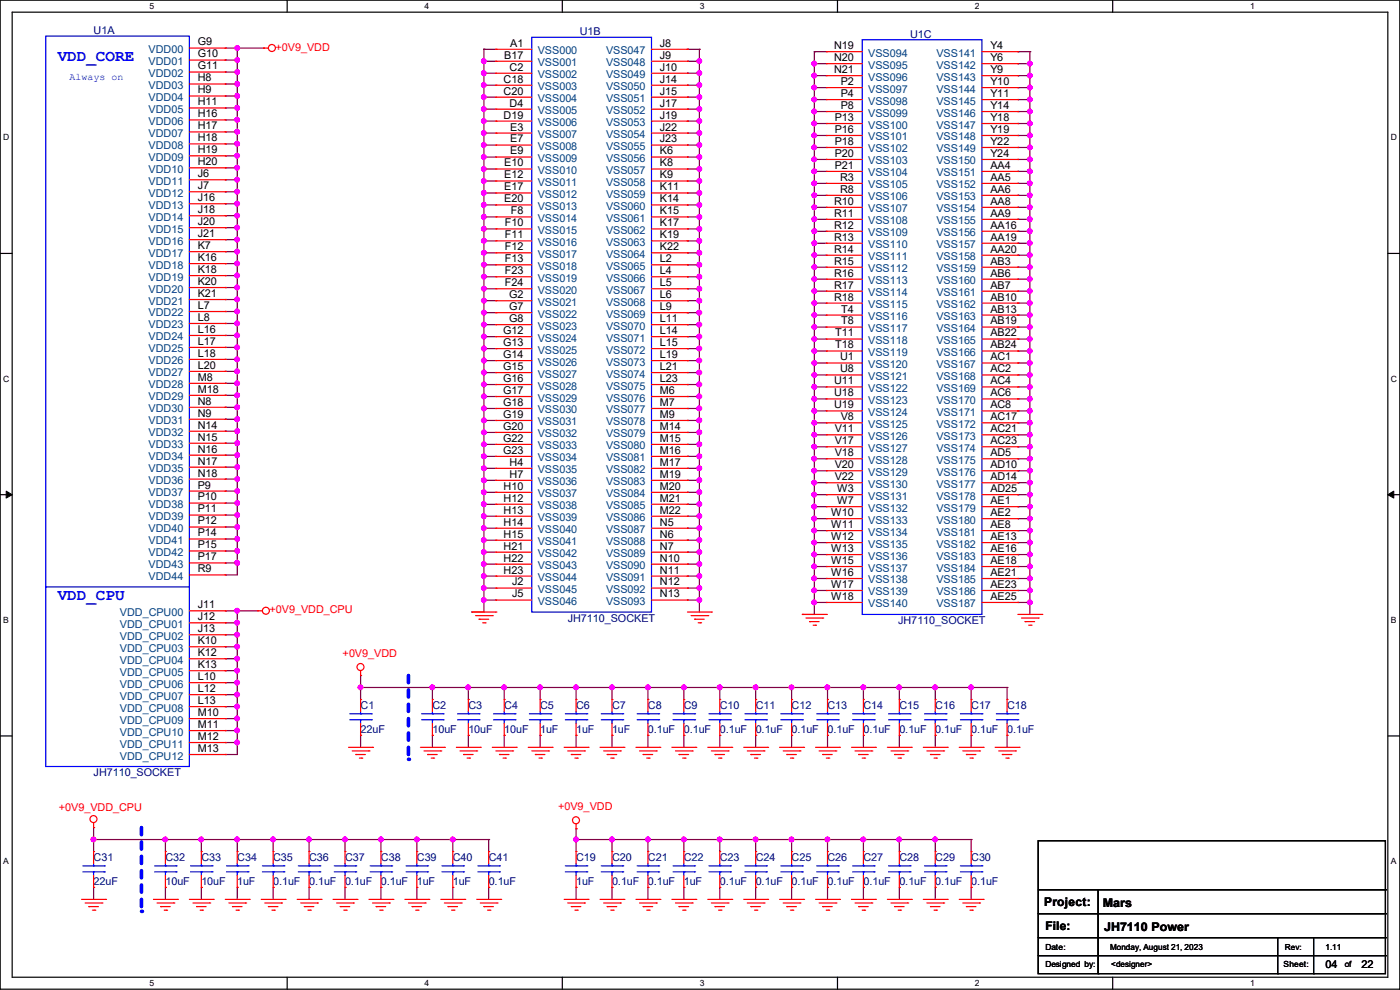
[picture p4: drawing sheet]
<svg xmlns="http://www.w3.org/2000/svg" width="297mm" height="210mm" viewBox="0 0 297 210" stroke-linecap="round" stroke-linejoin="round" font-family="sans-serif">
<defs><g id="words">
<g font-size="3.4" fill="#00f">
<text x="12.2" y="13">VDD_CORE</text>
<text x="12.2" y="127.3">VDD_CPU</text>
</g>
<g font-size="2.5">
<text x="221.5" y="192.2">Project:</text>
<text x="221.8" y="197.2">File:</text>
<text x="234" y="192.4">Mars</text>
<text x="234.2" y="197.5">JH7110 Power</text>
</g>
<g font-size="2.3" fill="#000080">
<text x="19.9" y="7.2">U1A</text>
<text x="123" y="7.5">U1B</text>
<text x="193.1" y="8">U1C</text>
<text x="120.4" y="131.9">JH7110_SOCKET</text>
<text x="190.5" y="132.4">JH7110_SOCKET</text>
<text x="76.5" y="150.5">C1</text>
<text x="76.5" y="155.5">22uF</text>
<text x="91.7" y="150.5">C2</text>
<text x="91.7" y="155.5">10uF</text>
<text x="99.4" y="150.5">C3</text>
<text x="99.4" y="155.5">10uF</text>
<text x="107" y="150.5">C4</text>
<text x="107" y="155.5">10uF</text>
<text x="114.6" y="150.5">C5</text>
<text x="114.6" y="155.5">1uF</text>
<text x="122.2" y="150.5">C6</text>
<text x="122.2" y="155.5">1uF</text>
<text x="129.8" y="150.5">C7</text>
<text x="129.8" y="155.5">1uF</text>
<text x="137.5" y="150.5">C8</text>
<text x="137.5" y="155.5">0.1uF</text>
<text x="145.1" y="150.5">C9</text>
<text x="145.1" y="155.5">0.1uF</text>
<text x="152.7" y="150.5">C10</text>
<text x="152.7" y="155.5">0.1uF</text>
<text x="160.3" y="150.5">C11</text>
<text x="160.3" y="155.5">0.1uF</text>
<text x="167.9" y="150.5">C12</text>
<text x="167.9" y="155.5">0.1uF</text>
<text x="175.6" y="150.5">C13</text>
<text x="175.6" y="155.5">0.1uF</text>
<text x="183.2" y="150.5">C14</text>
<text x="183.2" y="155.5">0.1uF</text>
<text x="190.8" y="150.5">C15</text>
<text x="190.8" y="155.5">0.1uF</text>
<text x="198.4" y="150.5">C16</text>
<text x="198.4" y="155.5">0.1uF</text>
<text x="206" y="150.5">C17</text>
<text x="206" y="155.5">0.1uF</text>
<text x="213.7" y="150.5">C18</text>
<text x="213.7" y="155.5">0.1uF</text>
<text x="19.9" y="164.7">JH7110_SOCKET</text>
<text x="19.9" y="182.7">C31</text>
<text x="35.1" y="182.7">C32</text>
<text x="42.7" y="182.7">C33</text>
<text x="50.3" y="182.7">C34</text>
<text x="58" y="182.7">C35</text>
<text x="65.6" y="182.7">C36</text>
<text x="73.2" y="182.7">C37</text>
<text x="80.8" y="182.7">C38</text>
<text x="88.4" y="182.7">C39</text>
<text x="96.1" y="182.7">C40</text>
<text x="103.7" y="182.7">C41</text>
<text x="122.2" y="182.7">C19</text>
<text x="129.8" y="182.7">C20</text>
<text x="137.5" y="182.7">C21</text>
<text x="145.1" y="182.7">C22</text>
<text x="152.7" y="182.7">C23</text>
<text x="160.3" y="182.7">C24</text>
<text x="167.9" y="182.7">C25</text>
<text x="175.6" y="182.7">C26</text>
<text x="183.2" y="182.7">C27</text>
<text x="190.8" y="182.7">C28</text>
<text x="198.4" y="182.7">C29</text>
<text x="206" y="182.7">C30</text>
<text x="19.9" y="187.8">22uF</text>
<text x="35.1" y="187.8">10uF</text>
<text x="42.7" y="187.8">10uF</text>
<text x="50.3" y="187.8">1uF</text>
<text x="58" y="187.8">0.1uF</text>
<text x="65.6" y="187.8">0.1uF</text>
<text x="73.2" y="187.8">0.1uF</text>
<text x="80.8" y="187.8">0.1uF</text>
<text x="88.4" y="187.8">1uF</text>
<text x="96.1" y="187.8">1uF</text>
<text x="103.7" y="187.8">0.1uF</text>
<text x="122.2" y="187.8">1uF</text>
<text x="129.8" y="187.8">0.1uF</text>
<text x="137.5" y="187.8">0.1uF</text>
<text x="145.1" y="187.8">1uF</text>
<text x="152.7" y="187.8">0.1uF</text>
<text x="160.3" y="187.8">0.1uF</text>
<text x="167.9" y="187.8">0.1uF</text>
<text x="175.6" y="187.8">0.1uF</text>
<text x="183.2" y="187.8">0.1uF</text>
<text x="190.8" y="187.8">0.1uF</text>
<text x="198.4" y="187.8">0.1uF</text>
<text x="206" y="187.8">0.1uF</text>
</g>
<g font-size="2.3" fill="#004080">
<text x="31.5" y="11.3">VDD00</text>
<text x="114.1" y="11.5">VSS000</text>
<text x="128.6" y="11.5">VSS047</text>
<text x="31.5" y="13.8">VDD01</text>
<text x="31.5" y="16.3">VDD02</text>
<text x="114.1" y="14.1">VSS001</text>
<text x="114.1" y="16.6">VSS002</text>
<text x="128.6" y="14.1">VSS048</text>
<text x="128.6" y="16.6">VSS049</text>
<text x="184.2" y="12">VSS094</text>
<text x="184.2" y="14.6">VSS095</text>
<text x="184.2" y="17.1">VSS096</text>
<text x="198.7" y="12">VSS141</text>
<text x="198.7" y="14.6">VSS142</text>
<text x="198.7" y="17.1">VSS143</text>
<text x="31.5" y="18.9">VDD03</text>
<text x="31.5" y="21.4">VDD04</text>
<text x="31.5" y="24">VDD05</text>
<text x="114.1" y="19.1">VSS003</text>
<text x="114.1" y="21.7">VSS004</text>
<text x="128.6" y="19.1">VSS050</text>
<text x="128.6" y="21.7">VSS051</text>
<text x="184.2" y="19.6">VSS097</text>
<text x="184.2" y="22.2">VSS098</text>
<text x="198.7" y="19.6">VSS144</text>
<text x="198.7" y="22.2">VSS145</text>
<text x="31.5" y="26.5">VDD06</text>
<text x="31.5" y="29">VDD07</text>
<text x="114.1" y="24.2">VSS005</text>
<text x="114.1" y="26.8">VSS006</text>
<text x="114.1" y="29.3">VSS007</text>
<text x="128.6" y="24.2">VSS052</text>
<text x="128.6" y="26.8">VSS053</text>
<text x="128.6" y="29.3">VSS054</text>
<text x="184.2" y="24.7">VSS099</text>
<text x="184.2" y="27.3">VSS100</text>
<text x="184.2" y="29.8">VSS101</text>
<text x="198.7" y="24.7">VSS146</text>
<text x="198.7" y="27.3">VSS147</text>
<text x="198.7" y="29.8">VSS148</text>
<text x="31.5" y="31.6">VDD08</text>
<text x="31.5" y="34.1">VDD09</text>
<text x="114.1" y="31.8">VSS008</text>
<text x="114.1" y="34.4">VSS009</text>
<text x="128.6" y="31.8">VSS055</text>
<text x="128.6" y="34.4">VSS056</text>
<text x="184.2" y="32.3">VSS102</text>
<text x="184.2" y="34.9">VSS103</text>
<text x="198.7" y="32.3">VSS149</text>
<text x="198.7" y="34.9">VSS150</text>
<text x="31.5" y="36.7">VDD10</text>
<text x="31.5" y="39.2">VDD11</text>
<text x="31.5" y="41.7">VDD12</text>
<text x="114.1" y="36.9">VSS010</text>
<text x="114.1" y="39.5">VSS011</text>
<text x="114.1" y="42">VSS012</text>
<text x="128.6" y="36.9">VSS057</text>
<text x="128.6" y="39.5">VSS058</text>
<text x="128.6" y="42">VSS059</text>
<text x="184.2" y="37.4">VSS104</text>
<text x="184.2" y="40">VSS105</text>
<text x="198.7" y="37.4">VSS151</text>
<text x="198.7" y="40">VSS152</text>
<text x="31.5" y="44.3">VDD13</text>
<text x="31.5" y="46.8">VDD14</text>
<text x="114.1" y="44.5">VSS013</text>
<text x="114.1" y="47.1">VSS014</text>
<text x="128.6" y="44.5">VSS060</text>
<text x="128.6" y="47.1">VSS061</text>
<text x="184.2" y="42.5">VSS106</text>
<text x="184.2" y="45">VSS107</text>
<text x="184.2" y="47.6">VSS108</text>
<text x="198.7" y="42.5">VSS153</text>
<text x="198.7" y="45">VSS154</text>
<text x="198.7" y="47.6">VSS155</text>
<text x="31.5" y="49.4">VDD15</text>
<text x="31.5" y="51.9">VDD16</text>
<text x="114.1" y="49.6">VSS015</text>
<text x="114.1" y="52.2">VSS016</text>
<text x="128.6" y="49.6">VSS062</text>
<text x="128.6" y="52.2">VSS063</text>
<text x="184.2" y="50.1">VSS109</text>
<text x="184.2" y="52.7">VSS110</text>
<text x="198.7" y="50.1">VSS156</text>
<text x="198.7" y="52.7">VSS157</text>
<text x="31.5" y="54.4">VDD17</text>
<text x="31.5" y="57">VDD18</text>
<text x="31.5" y="59.5">VDD19</text>
<text x="114.1" y="54.7">VSS017</text>
<text x="114.1" y="57.2">VSS018</text>
<text x="114.1" y="59.8">VSS019</text>
<text x="128.6" y="54.7">VSS064</text>
<text x="128.6" y="57.2">VSS065</text>
<text x="128.6" y="59.8">VSS066</text>
<text x="184.2" y="55.2">VSS111</text>
<text x="184.2" y="57.7">VSS112</text>
<text x="198.7" y="55.2">VSS158</text>
<text x="198.7" y="57.7">VSS159</text>
<text x="31.5" y="62.1">VDD20</text>
<text x="31.5" y="64.6">VDD21</text>
<text x="114.1" y="62.3">VSS020</text>
<text x="114.1" y="64.9">VSS021</text>
<text x="128.6" y="62.3">VSS067</text>
<text x="128.6" y="64.9">VSS068</text>
<text x="184.2" y="60.3">VSS113</text>
<text x="184.2" y="62.8">VSS114</text>
<text x="184.2" y="65.4">VSS115</text>
<text x="198.7" y="60.3">VSS160</text>
<text x="198.7" y="62.8">VSS161</text>
<text x="198.7" y="65.4">VSS162</text>
<text x="31.5" y="67.1">VDD22</text>
<text x="31.5" y="69.7">VDD23</text>
<text x="114.1" y="67.4">VSS022</text>
<text x="114.1" y="69.9">VSS023</text>
<text x="128.6" y="67.4">VSS069</text>
<text x="128.6" y="69.9">VSS070</text>
<text x="184.2" y="67.9">VSS116</text>
<text x="184.2" y="70.4">VSS117</text>
<text x="198.7" y="67.9">VSS163</text>
<text x="198.7" y="70.4">VSS164</text>
<text x="31.5" y="72.2">VDD24</text>
<text x="31.5" y="74.8">VDD25</text>
<text x="31.5" y="77.3">VDD26</text>
<text x="114.1" y="72.5">VSS024</text>
<text x="114.1" y="75">VSS025</text>
<text x="114.1" y="77.6">VSS026</text>
<text x="128.6" y="72.5">VSS071</text>
<text x="128.6" y="75">VSS072</text>
<text x="128.6" y="77.6">VSS073</text>
<text x="184.2" y="73">VSS118</text>
<text x="184.2" y="75.5">VSS119</text>
<text x="198.7" y="73">VSS165</text>
<text x="198.7" y="75.5">VSS166</text>
<text x="31.5" y="79.8">VDD27</text>
<text x="31.5" y="82.4">VDD28</text>
<text x="114.1" y="80.1">VSS027</text>
<text x="114.1" y="82.6">VSS028</text>
<text x="128.6" y="80.1">VSS074</text>
<text x="128.6" y="82.6">VSS075</text>
<text x="184.2" y="78.1">VSS120</text>
<text x="184.2" y="80.6">VSS121</text>
<text x="184.2" y="83.1">VSS122</text>
<text x="198.7" y="78.1">VSS167</text>
<text x="198.7" y="80.6">VSS168</text>
<text x="198.7" y="83.1">VSS169</text>
<text x="31.5" y="84.9">VDD29</text>
<text x="31.5" y="87.5">VDD30</text>
<text x="114.1" y="85.2">VSS029</text>
<text x="114.1" y="87.7">VSS030</text>
<text x="128.6" y="85.2">VSS076</text>
<text x="128.6" y="87.7">VSS077</text>
<text x="184.2" y="85.7">VSS123</text>
<text x="184.2" y="88.2">VSS124</text>
<text x="198.7" y="85.7">VSS170</text>
<text x="198.7" y="88.2">VSS171</text>
<text x="31.5" y="90">VDD31</text>
<text x="31.5" y="92.5">VDD32</text>
<text x="31.5" y="95.1">VDD33</text>
<text x="114.1" y="90.3">VSS031</text>
<text x="114.1" y="92.8">VSS032</text>
<text x="114.1" y="95.3">VSS033</text>
<text x="128.6" y="90.3">VSS078</text>
<text x="128.6" y="92.8">VSS079</text>
<text x="128.6" y="95.3">VSS080</text>
<text x="184.2" y="90.8">VSS125</text>
<text x="184.2" y="93.3">VSS126</text>
<text x="184.2" y="95.8">VSS127</text>
<text x="198.7" y="90.8">VSS172</text>
<text x="198.7" y="93.3">VSS173</text>
<text x="198.7" y="95.8">VSS174</text>
<text x="31.5" y="97.6">VDD34</text>
<text x="31.5" y="100.2">VDD35</text>
<text x="114.1" y="97.9">VSS034</text>
<text x="114.1" y="100.4">VSS035</text>
<text x="128.6" y="97.9">VSS081</text>
<text x="128.6" y="100.4">VSS082</text>
<text x="184.2" y="98.4">VSS128</text>
<text x="184.2" y="100.9">VSS129</text>
<text x="198.7" y="98.4">VSS175</text>
<text x="198.7" y="100.9">VSS176</text>
<text x="31.5" y="102.7">VDD36</text>
<text x="31.5" y="105.2">VDD37</text>
<text x="31.5" y="107.8">VDD38</text>
<text x="114.1" y="103">VSS036</text>
<text x="114.1" y="105.5">VSS037</text>
<text x="128.6" y="103">VSS083</text>
<text x="128.6" y="105.5">VSS084</text>
<text x="184.2" y="103.5">VSS130</text>
<text x="184.2" y="106">VSS131</text>
<text x="198.7" y="103.5">VSS177</text>
<text x="198.7" y="106">VSS178</text>
<text x="31.5" y="110.3">VDD39</text>
<text x="31.5" y="112.9">VDD40</text>
<text x="114.1" y="108">VSS038</text>
<text x="114.1" y="110.6">VSS039</text>
<text x="114.1" y="113.1">VSS040</text>
<text x="128.6" y="108">VSS085</text>
<text x="128.6" y="110.6">VSS086</text>
<text x="128.6" y="113.1">VSS087</text>
<text x="184.2" y="108.5">VSS132</text>
<text x="184.2" y="111.1">VSS133</text>
<text x="184.2" y="113.6">VSS134</text>
<text x="198.7" y="108.5">VSS179</text>
<text x="198.7" y="111.1">VSS180</text>
<text x="198.7" y="113.6">VSS181</text>
<text x="31.5" y="115.4">VDD41</text>
<text x="31.5" y="117.9">VDD42</text>
<text x="114.1" y="115.7">VSS041</text>
<text x="114.1" y="118.2">VSS042</text>
<text x="128.6" y="115.7">VSS088</text>
<text x="128.6" y="118.2">VSS089</text>
<text x="184.2" y="116.2">VSS135</text>
<text x="184.2" y="118.7">VSS136</text>
<text x="198.7" y="116.2">VSS182</text>
<text x="198.7" y="118.7">VSS183</text>
<text x="31.5" y="120.5">VDD43</text>
<text x="31.5" y="123">VDD44</text>
<text x="114.1" y="120.7">VSS043</text>
<text x="114.1" y="123.3">VSS044</text>
<text x="114.1" y="125.8">VSS045</text>
<text x="128.6" y="120.7">VSS090</text>
<text x="128.6" y="123.3">VSS091</text>
<text x="128.6" y="125.8">VSS092</text>
<text x="184.2" y="121.2">VSS137</text>
<text x="184.2" y="123.8">VSS138</text>
<text x="198.7" y="121.2">VSS184</text>
<text x="198.7" y="123.8">VSS185</text>
<text x="25.4" y="130.6">VDD_CPU00</text>
<text x="114.1" y="128.4">VSS046</text>
<text x="128.6" y="128.4">VSS093</text>
<text x="184.2" y="126.3">VSS139</text>
<text x="184.2" y="128.9">VSS140</text>
<text x="198.7" y="126.3">VSS186</text>
<text x="198.7" y="128.9">VSS187</text>
<text x="25.4" y="133.2">VDD_CPU01</text>
<text x="25.4" y="135.7">VDD_CPU02</text>
<text x="25.4" y="138.3">VDD_CPU03</text>
<text x="25.4" y="140.8">VDD_CPU04</text>
<text x="25.4" y="143.3">VDD_CPU05</text>
<text x="25.4" y="145.9">VDD_CPU06</text>
<text x="25.4" y="148.4">VDD_CPU07</text>
<text x="25.4" y="151">VDD_CPU08</text>
<text x="25.4" y="153.5">VDD_CPU09</text>
<text x="25.4" y="156">VDD_CPU10</text>
<text x="25.4" y="158.6">VDD_CPU11</text>
<text x="25.4" y="161.1">VDD_CPU12</text>
</g>
<g font-size="2.3">
<text x="42" y="9.7">G9</text>
<text x="108.2" y="9.9">A1</text>
<text x="140" y="9.9">J8</text>
<text x="177" y="10.4">N19</text>
<text x="210.1" y="10.4">Y4</text>
<text x="42" y="12.2">G10</text>
<text x="42" y="14.7">G11</text>
<text x="42" y="17.3">H8</text>
<text x="106.9" y="17.5">C18</text>
<text x="107" y="12.4">B17</text>
<text x="108.1" y="15">C2</text>
<text x="140" y="12.4">J9</text>
<text x="140" y="15">J10</text>
<text x="140" y="17.5">J14</text>
<text x="177" y="13">N20</text>
<text x="177" y="15.5">N21</text>
<text x="210.1" y="13">Y6</text>
<text x="210.1" y="15.5">Y9</text>
<text x="42" y="19.8">H9</text>
<text x="42" y="22.4">H11</text>
<text x="106.9" y="20.1">C20</text>
<text x="108.1" y="22.6">D4</text>
<text x="140" y="20.1">J15</text>
<text x="140" y="22.6">J17</text>
<text x="178.4" y="18">P2</text>
<text x="178.4" y="20.6">P4</text>
<text x="178.4" y="23.1">P8</text>
<text x="210.1" y="18">Y10</text>
<text x="210.1" y="20.6">Y11</text>
<text x="210.1" y="23.1">Y14</text>
<text x="42" y="24.9">H16</text>
<text x="42" y="27.4">H17</text>
<text x="42" y="30">H18</text>
<text x="106.9" y="25.1">D19</text>
<text x="108.2" y="27.7">E3</text>
<text x="140" y="25.1">J19</text>
<text x="140" y="27.7">J22</text>
<text x="177.1" y="25.7">P13</text>
<text x="177.1" y="28.2">P16</text>
<text x="210.1" y="25.7">Y18</text>
<text x="210.1" y="28.2">Y19</text>
<text x="42" y="32.5">H19</text>
<text x="42" y="35.1">H20</text>
<text x="107" y="35.3">E10</text>
<text x="108.2" y="30.2">E7</text>
<text x="108.2" y="32.8">E9</text>
<text x="140" y="30.2">J23</text>
<text x="140" y="32.8">K6</text>
<text x="140" y="35.3">K8</text>
<text x="177.1" y="30.7">P18</text>
<text x="177.1" y="33.3">P20</text>
<text x="177.1" y="35.8">P21</text>
<text x="210.1" y="30.7">Y22</text>
<text x="210.1" y="33.3">Y24</text>
<text x="210.1" y="35.8">AA4</text>
<text x="42" y="37.6">J6</text>
<text x="42" y="40.1">J7</text>
<text x="107" y="37.8">E12</text>
<text x="107" y="40.4">E17</text>
<text x="140" y="37.8">K9</text>
<text x="140" y="40.4">K11</text>
<text x="178.2" y="38.4">R3</text>
<text x="178.2" y="40.9">R8</text>
<text x="210.1" y="38.4">AA5</text>
<text x="210.1" y="40.9">AA6</text>
<text x="42" y="42.7">J16</text>
<text x="42" y="45.2">J18</text>
<text x="42" y="47.8">J20</text>
<text x="107" y="42.9">E20</text>
<text x="108.4" y="45.5">F8</text>
<text x="140" y="42.9">K14</text>
<text x="140" y="45.5">K15</text>
<text x="177" y="43.4">R10</text>
<text x="177" y="46">R11</text>
<text x="210.1" y="43.4">AA8</text>
<text x="210.1" y="46">AA9</text>
<text x="42" y="50.3">J21</text>
<text x="42" y="52.8">K7</text>
<text x="107.1" y="48">F10</text>
<text x="107.1" y="50.5">F11</text>
<text x="107.1" y="53.1">F12</text>
<text x="140" y="48">K17</text>
<text x="140" y="50.5">K19</text>
<text x="140" y="53.1">K22</text>
<text x="177" y="48.5">R12</text>
<text x="177" y="51.1">R13</text>
<text x="177" y="53.6">R14</text>
<text x="210.1" y="48.5">AA16</text>
<text x="210.1" y="51.1">AA19</text>
<text x="210.1" y="53.6">AA20</text>
<text x="42" y="55.4">K16</text>
<text x="42" y="57.9">K18</text>
<text x="107.1" y="55.6">F13</text>
<text x="107.1" y="58.2">F23</text>
<text x="140" y="55.6">L2</text>
<text x="140" y="58.2">L4</text>
<text x="177" y="56.1">R15</text>
<text x="177" y="58.7">R16</text>
<text x="210.1" y="56.1">AB3</text>
<text x="210.1" y="58.7">AB6</text>
<text x="42" y="60.5">K20</text>
<text x="42" y="63">K21</text>
<text x="42" y="65.5">L7</text>
<text x="107.1" y="60.7">F24</text>
<text x="108" y="63.2">G2</text>
<text x="108" y="65.8">G7</text>
<text x="140" y="60.7">L5</text>
<text x="140" y="63.2">L6</text>
<text x="140" y="65.8">L9</text>
<text x="177" y="61.2">R17</text>
<text x="177" y="63.8">R18</text>
<text x="210.1" y="61.2">AB7</text>
<text x="210.1" y="63.8">AB10</text>
<text x="42" y="68.1">L8</text>
<text x="42" y="70.6">L16</text>
<text x="106.7" y="70.9">G12</text>
<text x="108" y="68.3">G8</text>
<text x="140" y="68.3">L11</text>
<text x="140" y="70.9">L14</text>
<text x="177.2" y="71.4">T11</text>
<text x="178.5" y="66.3">T4</text>
<text x="178.5" y="68.8">T8</text>
<text x="210.1" y="66.3">AB13</text>
<text x="210.1" y="68.8">AB19</text>
<text x="210.1" y="71.4">AB22</text>
<text x="42" y="73.2">L17</text>
<text x="42" y="75.7">L18</text>
<text x="106.7" y="73.4">G13</text>
<text x="106.7" y="75.9">G14</text>
<text x="140" y="73.4">L15</text>
<text x="140" y="75.9">L19</text>
<text x="177.2" y="73.9">T18</text>
<text x="178.2" y="76.5">U1</text>
<text x="210.1" y="73.9">AB24</text>
<text x="210.1" y="76.5">AC1</text>
<text x="42" y="78.2">L20</text>
<text x="42" y="80.8">M8</text>
<text x="42" y="83.3">M18</text>
<text x="106.7" y="78.5">G15</text>
<text x="106.7" y="81">G16</text>
<text x="106.7" y="83.6">G17</text>
<text x="140" y="78.5">L21</text>
<text x="140" y="81">L23</text>
<text x="140" y="83.6">M6</text>
<text x="177" y="81.5">U11</text>
<text x="178.2" y="79">U8</text>
<text x="210.1" y="79">AC2</text>
<text x="210.1" y="81.5">AC4</text>
<text x="42" y="85.9">N8</text>
<text x="42" y="88.4">N9</text>
<text x="106.7" y="86.1">G18</text>
<text x="106.7" y="88.6">G19</text>
<text x="140" y="86.1">M7</text>
<text x="140" y="88.6">M9</text>
<text x="177" y="84.1">U18</text>
<text x="177" y="86.6">U19</text>
<text x="178.4" y="89.2">V8</text>
<text x="210.1" y="84.1">AC6</text>
<text x="210.1" y="86.6">AC8</text>
<text x="210.1" y="89.2">AC17</text>
<text x="42" y="90.9">N14</text>
<text x="42" y="93.5">N15</text>
<text x="106.7" y="91.2">G20</text>
<text x="106.7" y="93.7">G22</text>
<text x="140" y="91.2">M14</text>
<text x="140" y="93.7">M15</text>
<text x="177.1" y="91.7">V11</text>
<text x="177.1" y="94.2">V17</text>
<text x="210.1" y="91.7">AC21</text>
<text x="210.1" y="94.2">AC23</text>
<text x="42" y="96">N16</text>
<text x="42" y="98.6">N17</text>
<text x="42" y="101.1">N18</text>
<text x="106.7" y="96.3">G23</text>
<text x="108.1" y="98.8">H4</text>
<text x="108.1" y="101.3">H7</text>
<text x="140" y="96.3">M16</text>
<text x="140" y="98.8">M17</text>
<text x="140" y="101.3">M19</text>
<text x="177.1" y="96.8">V18</text>
<text x="177.1" y="99.3">V20</text>
<text x="177.1" y="101.9">V22</text>
<text x="210.1" y="96.8">AD5</text>
<text x="210.1" y="99.3">AD10</text>
<text x="210.1" y="101.9">AD14</text>
<text x="42" y="103.6">P9</text>
<text x="42" y="106.2">P10</text>
<text x="106.9" y="103.9">H10</text>
<text x="106.9" y="106.4">H12</text>
<text x="140" y="103.9">M20</text>
<text x="140" y="106.4">M21</text>
<text x="177.6" y="104.4">W3</text>
<text x="177.6" y="106.9">W7</text>
<text x="210.1" y="104.4">AD25</text>
<text x="210.1" y="106.9">AE1</text>
<text x="42" y="108.7">P11</text>
<text x="42" y="111.3">P12</text>
<text x="42" y="113.8">P14</text>
<text x="106.9" y="109">H13</text>
<text x="106.9" y="111.5">H14</text>
<text x="140" y="109">M22</text>
<text x="140" y="111.5">N5</text>
<text x="176.3" y="109.5">W10</text>
<text x="176.3" y="112">W11</text>
<text x="210.1" y="109.5">AE2</text>
<text x="210.1" y="112">AE8</text>
<text x="42" y="116.3">P15</text>
<text x="42" y="118.9">P17</text>
<text x="106.9" y="114">H15</text>
<text x="106.9" y="116.6">H21</text>
<text x="106.9" y="119.1">H22</text>
<text x="140" y="114">N6</text>
<text x="140" y="116.6">N7</text>
<text x="140" y="119.1">N10</text>
<text x="176.3" y="114.6">W12</text>
<text x="176.3" y="117.1">W13</text>
<text x="176.3" y="119.6">W15</text>
<text x="210.1" y="114.6">AE13</text>
<text x="210.1" y="117.1">AE16</text>
<text x="210.1" y="119.6">AE18</text>
<text x="42" y="121.4">R9</text>
<text x="106.9" y="121.7">H23</text>
<text x="108.6" y="124.2">J2</text>
<text x="140" y="121.7">N11</text>
<text x="140" y="124.2">N12</text>
<text x="176.3" y="122.2">W16</text>
<text x="176.3" y="124.7">W17</text>
<text x="210.1" y="122.2">AE21</text>
<text x="210.1" y="124.7">AE23</text>
<text x="42" y="129">J11</text>
<text x="42" y="131.6">J12</text>
<text x="108.6" y="126.7">J5</text>
<text x="140" y="126.7">N13</text>
<text x="176.3" y="127.3">W18</text>
<text x="210.1" y="127.3">AE25</text>
<text x="42" y="134.1">J13</text>
<text x="42" y="136.7">K10</text>
<text x="42" y="139.2">K12</text>
<text x="42" y="141.7">K13</text>
<text x="42" y="144.3">L10</text>
<text x="42" y="146.8">L12</text>
<text x="42" y="149.4">L13</text>
<text x="42" y="151.9">M10</text>
<text x="42" y="154.4">M11</text>
<text x="42" y="157">M12</text>
<text x="42" y="159.5">M13</text>
<text x="281.2" y="205.3">04</text>
<text x="288.8" y="205.3">22</text>
</g>
<g font-size="2.3" fill="#f00">
<text x="58.5" y="10.8">+0V9_VDD</text>
<text x="57.2" y="130.1">+0V9_VDD_CPU</text>
<text x="72.7" y="139.3">+0V9_VDD</text>
<text x="12.5" y="172">+0V9_VDD_CPU</text>
<text x="118.4" y="171.8">+0V9_VDD</text>
</g>
<text font-size="2.1" fill="#00f" x="14.8" y="16.9">Always on</text>
<g font-size="1.8">
<text x="31.7" y="1.9">5</text>
<text x="90.1" y="1.9">4</text>
<text x="148.5" y="1.9">3</text>
<text x="206.8" y="1.9">2</text>
<text x="265.2" y="1.9">1</text>
<text x=".7" y="29.8">D</text>
<text x="295.1" y="29.8">D</text>
<text x=".7" y="80.9">C</text>
<text x="295.1" y="80.9">C</text>
<text x=".7" y="132.1">B</text>
<text x="295.1" y="132.1">B</text>
<text x=".7" y="183.3">A</text>
<text x="295.1" y="183.3">A</text>
<text x="221.8" y="201.5">Date:</text>
<text x="235.5" y="201.6">Monday, August 21, 2023</text>
<text x="281.2" y="201.6">1.11</text>
<text x="31.7" y="209.2">5</text>
<text x="90.1" y="209.2">4</text>
<text x="148.5" y="209.2">3</text>
<text x="206.8" y="209.2">2</text>
<text x="221.8" y="205.1">Designed by:</text>
<text x="235.7" y="205.1">&lt;designer&gt;</text>
<text x="265.2" y="209.2">1</text>
<text x="272.3" y="205.1">Sheet:</text>
<text x="285.3" y="205.1">of</text>
</g>
<text font-size="1.7" x="272.6" y="201.5">Rev:</text>
</g></defs>
<path d="M0 0h297v209.8h-297zM2.6 2.6h291.8v204.7h-291.8z" fill="none" stroke="#000" stroke-width=".25"/>
<g fill="#fff">
<path d="M31.7 .3h1v2h-1z"/>
<path d="M31.7 207.6h1v1.9h-1z"/>
</g>
<path d="M60.9 0v2.6M60.9 207.3v2.5" fill="none" stroke="#000" stroke-width=".25"/>
<g fill="#fff">
<path d="M90.1 .3h1v2h-1z"/>
<path d="M90.1 207.6h1v1.9h-1z"/>
</g>
<path d="M119.3 0v2.6M119.3 207.3v2.5" fill="none" stroke="#000" stroke-width=".25"/>
<g fill="#fff">
<path d="M148.5 .3h.9v2h-.9z"/>
<path d="M148.5 207.6h.9v1.9h-.9z"/>
</g>
<path d="M177.7 0v2.6M177.7 207.3v2.5" fill="none" stroke="#000" stroke-width=".25"/>
<g fill="#fff">
<path d="M206.8 .3h1v2h-1z"/>
<path d="M206.8 207.6h1v1.9h-1z"/>
</g>
<path d="M236.1 0v2.6M236.1 207.3v2.5" fill="none" stroke="#000" stroke-width=".25"/>
<g fill="#fff">
<path d="M265.2 .3h1v2h-1z"/>
<path d="M265.2 207.6h1v1.9h-1z"/>
<path d="M.7 28.2h1.2v1.9h-1.2z"/>
<path d="M295.1 28.2h1.2v1.9h-1.2z"/>
<path d="M.7 79.3h1.2v2h-1.2z"/>
<path d="M295.1 79.3h1.2v2h-1.2z"/>
</g>
<path d="M0 53.8h2.6M294.4 53.8h2.6" fill="none" stroke="#000" stroke-width=".25"/>
<g fill="#fff">
<path d="M.7 130.5h1.2v2h-1.2z"/>
<path d="M295.1 130.5h1.1v2h-1.1z"/>
</g>
<path d="M0 104.9h2.6M294.4 104.9h2.6" fill="none" stroke="#000" stroke-width=".25"/>
<path d="M1.3 104.2l1.3 .7-1.3 .8zM294.4 104.9l1.3-.7v1.5z" fill="#000" stroke="#000" stroke-width=".21"/>
<g fill="#fff">
<path d="M.7 181.7h1.2v2h-1.2z"/>
<path d="M295.1 181.7h1.1v2h-1.1z"/>
</g>
<path d="M0 156.1h2.6M294.4 156.1h2.6" fill="none" stroke="#000" stroke-width=".25"/>
<path d="M86.7 143.3v17.8" fill="none" stroke="#00f" stroke-width=".76" stroke-dasharray="1.5"/>
<circle cx="86.7" cy="161.1" r=".38" fill="#00f" stroke-dasharray="1.5"/>
<path d="M30 175.6v17.7" fill="none" stroke="#00f" stroke-width=".76" stroke-dasharray="1.5"/>
<circle cx="30" cy="193.3" r=".38" fill="#00f" stroke-dasharray="1.5"/>
<g fill="none" stroke="#800040" stroke-width=".25">
<path d="M47.8 10.2h.1M47.8 12.7h.1M47.8 15.3h.1M47.8 17.8h.1M47.8 10.2h8.1M47.8 12.7h2.5M47.8 15.3h2.5M47.8 17.8h2.5M50.3 10.2h.1M50.3 12.7h.1M50.3 15.3h.1M50.3 17.8h.1"/>
<path d="M50.3 10.2v111.8h-2.5M102.7 10.5h.1M102.7 13h.1M102.7 15.5h.1M102.7 18.1h.1M102.7 10.5v119.3h-2.6M102.7 10.5h2.5M102.7 13h2.5M102.7 15.5h2.5M102.7 18.1h2.5M145.8 10.5h.1M145.8 13h.1"/>
<path d="M145.8 15.5h.1M145.8 18.1h.1M145.8 10.5h2.6M145.8 13h2.6M145.8 15.5h2.6M145.8 18.1h2.6M148.4 10.5h.1M148.4 13h.1M148.4 15.5h.1M148.4 18.1h.1M148.4 10.5v119.3M172.8 18.6h.1"/>
<path d="M172.8 16h.1M172.8 13.5h.1M172.8 11h.1M172.8 11v119.3h-2.6M172.8 11h2.5M172.8 18.6h2.5M172.8 16h2.5M172.8 13.5h2.5M215.9 18.6h.1M215.9 16h.1M215.9 13.5h.1M215.9 11h.1"/>
<path d="M215.9 11h2.6M215.9 18.6h2.6M215.9 16h2.6M215.9 13.5h2.6M218.5 11h.1M218.5 18.6h.1M218.5 16h.1M218.5 13.5h.1M218.5 11v119.3M47.8 20.4h.1M47.8 22.9h.1M47.8 25.4h.1"/>
<path d="M47.8 28h.1M47.8 30.5h.1M47.8 33.1h.1M47.8 35.6h.1M47.8 38.1h.1M47.8 20.4h2.5M47.8 22.9h2.5M47.8 25.4h2.5M47.8 28h2.5M47.8 30.5h2.5M47.8 33.1h2.5M47.8 35.6h2.5"/>
<path d="M47.8 38.1h2.5M50.3 20.4h.1M50.3 22.9h.1M50.3 25.4h.1M50.3 28h.1M50.3 30.5h.1M50.3 33.1h.1M50.3 35.6h.1M50.3 38.1h.1M102.7 20.6h.1M102.7 23.2h.1M102.7 25.7h.1"/>
<path d="M102.7 28.2h.1M102.7 30.8h.1M102.7 33.3h.1M102.7 35.9h.1M102.7 38.4h.1M102.7 20.6h2.5M102.7 23.2h2.5M102.7 25.7h2.5M102.7 28.2h2.5M102.7 30.8h2.5M102.7 33.3h2.5M102.7 35.9h2.5"/>
<path d="M102.7 38.4h2.5M145.8 20.6h.1M145.8 23.2h.1M145.8 25.7h.1M145.8 28.2h.1M145.8 30.8h.1M145.8 33.3h.1M145.8 35.9h.1M145.8 38.4h.1M145.8 20.6h2.6M145.8 23.2h2.6M145.8 25.7h2.6"/>
<path d="M145.8 28.2h2.6M145.8 30.8h2.6M145.8 33.3h2.6M145.8 35.9h2.6M145.8 38.4h2.6M148.4 20.6h.1M148.4 23.2h.1M148.4 25.7h.1M148.4 28.2h.1M148.4 30.8h.1M148.4 33.3h.1M148.4 35.9h.1"/>
<path d="M148.4 38.4h.1M172.8 33.8h.1M172.8 31.3h.1M172.8 28.7h.1M172.8 26.2h.1M172.8 23.7h.1M172.8 21.1h.1M172.8 38.9h.1M172.8 36.4h.1M172.8 31.3h2.5M172.8 28.7h2.5M172.8 26.2h2.5"/>
<path d="M172.8 23.7h2.5M172.8 21.1h2.5M172.8 38.9h2.5M172.8 36.4h2.5M172.8 33.8h2.5M215.9 38.9h.1M215.9 36.4h.1M215.9 33.8h.1M215.9 31.3h.1M215.9 28.7h.1M215.9 26.2h.1M215.9 23.7h.1"/>
<path d="M215.9 21.1h.1M215.9 31.3h2.6M215.9 28.7h2.6M215.9 26.2h2.6M215.9 23.7h2.6M215.9 21.1h2.6M215.9 38.9h2.6M215.9 36.4h2.6M215.9 33.8h2.6M218.5 23.7h.1M218.5 21.1h.1M218.5 38.9h.1"/>
<path d="M218.5 36.4h.1M218.5 33.8h.1M218.5 31.3h.1M218.5 28.7h.1M218.5 26.2h.1M47.8 40.7h.1M47.8 43.2h.1M47.8 45.8h.1M47.8 48.3h.1M47.8 50.8h.1M47.8 53.4h.1M47.8 55.9h.1"/>
<path d="M47.8 58.5h.1M47.8 40.7h2.5M47.8 43.2h2.5M47.8 45.8h2.5M47.8 48.3h2.5M47.8 50.8h2.5M47.8 53.4h2.5M47.8 55.9h2.5M47.8 58.5h2.5M50.3 40.7h.1M50.3 43.2h.1M50.3 45.8h.1"/>
<path d="M50.3 48.3h.1M50.3 50.8h.1M50.3 53.4h.1M50.3 55.9h.1M50.3 58.5h.1M102.7 40.9h.1M102.7 43.5h.1M102.7 46h.1M102.7 48.6h.1M102.7 51.1h.1M102.7 53.6h.1M102.7 56.2h.1"/>
<path d="M102.7 58.7h.1M102.7 40.9h2.5M102.7 43.5h2.5M102.7 46h2.5M102.7 48.6h2.5M102.7 51.1h2.5M102.7 53.6h2.5M102.7 56.2h2.5M102.7 58.7h2.5M145.8 40.9h.1M145.8 43.5h.1M145.8 46h.1"/>
<path d="M145.8 48.6h.1M145.8 51.1h.1M145.8 53.6h.1M145.8 56.2h.1M145.8 58.7h.1M145.8 40.9h2.6M145.8 43.5h2.6M145.8 46h2.6M145.8 48.6h2.6M145.8 51.1h2.6M145.8 53.6h2.6M145.8 56.2h2.6"/>
<path d="M145.8 58.7h2.6M148.4 40.9h.1M148.4 43.5h.1M148.4 46h.1M148.4 48.6h.1M148.4 51.1h.1M148.4 53.6h.1M148.4 56.2h.1M148.4 58.7h.1M172.8 59.2h.1M172.8 56.7h.1M172.8 54.1h.1"/>
<path d="M172.8 51.6h.1M172.8 49.1h.1M172.8 46.5h.1M172.8 44h.1M172.8 41.4h.1M172.8 51.6h2.5M172.8 49.1h2.5M172.8 46.5h2.5M172.8 44h2.5M172.8 41.4h2.5M172.8 59.2h2.5M172.8 56.7h2.5"/>
<path d="M172.8 54.1h2.5M215.9 59.2h.1M215.9 56.7h.1M215.9 54.1h.1M215.9 51.6h.1M215.9 49.1h.1M215.9 46.5h.1M215.9 44h.1M215.9 41.4h.1M215.9 51.6h2.6M215.9 49.1h2.6M215.9 46.5h2.6"/>
<path d="M215.9 44h2.6M215.9 41.4h2.6M215.9 59.2h2.6M215.9 56.7h2.6M215.9 54.1h2.6M218.5 59.2h.1M218.5 56.7h.1M218.5 54.1h.1M218.5 51.6h.1M218.5 49.1h.1M218.5 46.5h.1M218.5 44h.1"/>
<path d="M218.5 41.4h.1M47.8 61h.1M47.8 63.5h.1M47.8 66.1h.1M47.8 68.6h.1M47.8 71.2h.1M47.8 73.7h.1M47.8 76.2h.1M47.8 78.8h.1M47.8 61h2.5M47.8 63.5h2.5M47.8 66.1h2.5"/>
<path d="M47.8 68.6h2.5M47.8 71.2h2.5M47.8 73.7h2.5M47.8 76.2h2.5M47.8 78.8h2.5M50.3 61h.1M50.3 63.5h.1M50.3 66.1h.1M50.3 68.6h.1M50.3 71.2h.1M50.3 73.7h.1M50.3 76.2h.1"/>
<path d="M50.3 78.8h.1M102.7 61.3h.1M102.7 63.8h.1M102.7 66.3h.1M102.7 68.9h.1M102.7 71.4h.1M102.7 74h.1M102.7 76.5h.1M102.7 79h.1M102.7 61.3h2.5M102.7 63.8h2.5M102.7 66.3h2.5"/>
<path d="M102.7 68.9h2.5M102.7 71.4h2.5M102.7 74h2.5M102.7 76.5h2.5M102.7 79h2.5M145.8 61.3h.1M145.8 63.8h.1M145.8 66.3h.1M145.8 68.9h.1M145.8 71.4h.1M145.8 74h.1M145.8 76.5h.1"/>
<path d="M145.8 79h.1M145.8 61.3h2.6M145.8 63.8h2.6M145.8 66.3h2.6M145.8 68.9h2.6M145.8 71.4h2.6M145.8 74h2.6M145.8 76.5h2.6M145.8 79h2.6M148.4 61.3h.1M148.4 63.8h.1M148.4 66.3h.1"/>
<path d="M148.4 68.9h.1M148.4 71.4h.1M148.4 74h.1M148.4 76.5h.1M148.4 79h.1M172.8 74.5h.1M172.8 71.9h.1M172.8 69.4h.1M172.8 66.8h.1M172.8 64.3h.1M172.8 61.8h.1M172.8 79.5h.1"/>
<path d="M172.8 77h.1M172.8 71.9h2.5M172.8 69.4h2.5M172.8 66.8h2.5M172.8 64.3h2.5M172.8 61.8h2.5M172.8 79.5h2.5M172.8 77h2.5M172.8 74.5h2.5M215.9 79.5h.1M215.9 77h.1M215.9 74.5h.1"/>
<path d="M215.9 71.9h.1M215.9 69.4h.1M215.9 66.8h.1M215.9 64.3h.1M215.9 61.8h.1M215.9 71.9h2.6M215.9 69.4h2.6M215.9 66.8h2.6M215.9 64.3h2.6M215.9 61.8h2.6M215.9 79.5h2.6M215.9 77h2.6"/>
<path d="M215.9 74.5h2.6M218.5 64.3h.1M218.5 61.8h.1M218.5 79.5h.1M218.5 77h.1M218.5 74.5h.1M218.5 71.9h.1M218.5 69.4h.1M218.5 66.8h.1M47.8 81.3h.1M47.8 83.9h.1M47.8 86.4h.1"/>
<path d="M47.8 88.9h.1M47.8 91.5h.1M47.8 94h.1M47.8 96.6h.1M47.8 99.1h.1M47.8 81.3h2.5M47.8 83.9h2.5M47.8 86.4h2.5M47.8 88.9h2.5M47.8 91.5h2.5M47.8 94h2.5M47.8 96.6h2.5"/>
<path d="M47.8 99.1h2.5M50.3 81.3h.1M50.3 83.9h.1M50.3 86.4h.1M50.3 88.9h.1M50.3 91.5h.1M50.3 94h.1M50.3 96.6h.1M50.3 99.1h.1M102.7 81.6h.1M102.7 84.1h.1M102.7 86.7h.1"/>
<path d="M102.7 89.2h.1M102.7 91.7h.1M102.7 94.3h.1M102.7 96.8h.1M102.7 99.4h.1M102.7 81.6h2.5M102.7 84.1h2.5M102.7 86.7h2.5M102.7 89.2h2.5M102.7 91.7h2.5M102.7 94.3h2.5M102.7 96.8h2.5"/>
<path d="M102.7 99.4h2.5M145.8 81.6h.1M145.8 84.1h.1M145.8 86.7h.1M145.8 89.2h.1M145.8 91.7h.1M145.8 94.3h.1M145.8 96.8h.1M145.8 99.4h.1M145.8 81.6h2.6M145.8 84.1h2.6M145.8 86.7h2.6"/>
<path d="M145.8 89.2h2.6M145.8 91.7h2.6M145.8 94.3h2.6M145.8 96.8h2.6M145.8 99.4h2.6M148.4 81.6h.1M148.4 84.1h.1M148.4 86.7h.1M148.4 89.2h.1M148.4 91.7h.1M148.4 94.3h.1M148.4 96.8h.1"/>
<path d="M148.4 99.4h.1M172.8 99.9h.1M172.8 97.3h.1M172.8 94.8h.1M172.8 92.2h.1M172.8 89.7h.1M172.8 87.2h.1M172.8 84.6h.1M172.8 82.1h.1M172.8 92.2h2.5M172.8 89.7h2.5M172.8 87.2h2.5"/>
<path d="M172.8 84.6h2.5M172.8 82.1h2.5M172.8 99.9h2.5M172.8 97.3h2.5M172.8 94.8h2.5M215.9 99.9h.1M215.9 97.3h.1M215.9 94.8h.1M215.9 92.2h.1M215.9 89.7h.1M215.9 87.2h.1M215.9 84.6h.1"/>
<path d="M215.9 82.1h.1M215.9 92.2h2.6M215.9 89.7h2.6M215.9 87.2h2.6M215.9 84.6h2.6M215.9 82.1h2.6M215.9 99.9h2.6M215.9 97.3h2.6M215.9 94.8h2.6M218.5 99.9h.1M218.5 97.3h.1M218.5 94.8h.1"/>
<path d="M218.5 92.2h.1M218.5 89.7h.1M218.5 87.2h.1M218.5 84.6h.1M218.5 82.1h.1M47.8 101.6h.1M47.8 104.2h.1M47.8 106.7h.1M47.8 109.3h.1M47.8 111.8h.1M47.8 114.3h.1M47.8 116.9h.1"/>
<path d="M47.8 119.4h.1M47.8 101.6h2.5M47.8 104.2h2.5M47.8 106.7h2.5M47.8 109.3h2.5M47.8 111.8h2.5M47.8 114.3h2.5M47.8 116.9h2.5M47.8 119.4h2.5M50.3 101.6h.1M50.3 104.2h.1M50.3 106.7h.1"/>
<path d="M50.3 109.3h.1M50.3 111.8h.1M50.3 114.3h.1M50.3 116.9h.1M50.3 119.4h.1M102.7 101.9h.1M102.7 104.4h.1M102.7 107h.1M102.7 109.5h.1M102.7 112.1h.1M102.7 114.6h.1M102.7 117.1h.1"/>
<path d="M102.7 119.7h.1M102.7 101.9h2.5M102.7 104.4h2.5M102.7 107h2.5M102.7 109.5h2.5M102.7 112.1h2.5M102.7 114.6h2.5M102.7 117.1h2.5M102.7 119.7h2.5M145.8 101.9h.1M145.8 104.4h.1M145.8 107h.1"/>
<path d="M145.8 109.5h.1M145.8 112.1h.1M145.8 114.6h.1M145.8 117.1h.1M145.8 119.7h.1M145.8 101.9h2.6M145.8 104.4h2.6M145.8 107h2.6M145.8 109.5h2.6M145.8 112.1h2.6M145.8 114.6h2.6M145.8 117.1h2.6"/>
<path d="M145.8 119.7h2.6M148.4 101.9h.1M148.4 104.4h.1M148.4 107h.1M148.4 109.5h.1M148.4 112.1h.1M148.4 114.6h.1M148.4 117.1h.1M148.4 119.7h.1M172.8 115.1h.1M172.8 112.6h.1M172.8 110h.1"/>
<path d="M172.8 107.5h.1M172.8 104.9h.1M172.8 102.4h.1M172.8 117.6h.1M172.8 112.6h2.5M172.8 110h2.5M172.8 107.5h2.5M172.8 104.9h2.5M172.8 102.4h2.5M172.8 117.6h2.5M172.8 115.1h2.5M215.9 117.6h.1"/>
<path d="M215.9 115.1h.1M215.9 112.6h.1M215.9 110h.1M215.9 107.5h.1M215.9 104.9h.1M215.9 102.4h.1M215.9 112.6h2.6M215.9 110h2.6M215.9 107.5h2.6M215.9 104.9h2.6M215.9 102.4h2.6M215.9 117.6h2.6"/>
<path d="M215.9 115.1h2.6M218.5 104.9h.1M218.5 102.4h.1M218.5 117.6h.1M218.5 115.1h.1M218.5 112.6h.1M218.5 110h.1M218.5 107.5h.1M47.8 122h.1M47.8 129.6h.1M47.8 132.1h.1M47.8 134.7h.1"/>
<path d="M47.8 137.2h.1M47.8 139.7h.1M47.8 129.6h6.9M47.8 132.1h2.5M47.8 134.7h2.5M47.8 137.2h2.5M47.8 139.7h2.5M50.3 129.6h.1M50.3 132.1h.1M50.3 134.7h.1M50.3 137.2h.1M50.3 139.7h.1"/>
<path d="M50.3 129.6v30.5h-2.5M100.1 129.8h.1M102.7 122.2h.1M102.7 124.8h.1M102.7 127.3h.1M102.7 122.2h2.5M102.7 124.8h2.5M102.7 127.3h2.5M145.8 122.2h.1M145.8 124.8h.1M145.8 127.3h.1M145.8 122.2h2.6"/>
<path d="M145.8 124.8h2.6M145.8 127.3h2.6M148.4 124.8h.1M148.4 122.2h.1M148.4 127.3h.1M170.2 130.3h.1M172.8 125.3h.1M172.8 122.7h.1M172.8 120.2h.1M172.8 127.8h.1M172.8 127.8h2.5M172.8 125.3h2.5"/>
<path d="M172.8 122.7h2.5M172.8 120.2h2.5M215.9 120.2h.1M215.9 125.3h.1M215.9 122.7h.1M215.9 127.8h.1M215.9 127.8h2.6M215.9 125.3h2.6M215.9 122.7h2.6M215.9 120.2h2.6M218.5 125.3h.1M218.5 122.7h.1"/>
<path d="M218.5 120.2h.1M218.5 127.8h.1M47.8 142.3h.1M47.8 144.8h.1M47.8 147.4h.1M47.8 149.9h.1M47.8 152.4h.1M47.8 155h.1M47.8 157.5h.1M47.8 142.3h2.5M47.8 144.8h2.5M47.8 147.4h2.5"/>
<path d="M47.8 149.9h2.5M47.8 152.4h2.5M47.8 155h2.5M47.8 157.5h2.5M50.3 142.3h.1M50.3 144.8h.1M50.3 147.4h.1M50.3 149.9h.1M50.3 152.4h.1M50.3 155h.1M50.3 157.5h.1M76.5 145.8h.1"/>
<path d="M76.5 143.3h.1M76.5 156h.1M76.5 145.8h137.2M76.5 143.3v5.1M76.5 156v2.5M91.7 156h.1M91.7 145.8h.1M91.7 145.8v2.6M91.7 156v2.5M99.4 156h.1M99.4 145.8h.1M99.4 145.8v2.6"/>
<path d="M99.4 156v2.5M107 156h.1M107 145.8h.1M107 145.8v2.6M107 156v2.5M114.6 156h.1M114.6 145.8h.1M114.6 145.8v2.6M114.6 156v2.5M122.2 156h.1M122.2 145.8h.1M122.2 145.8v2.6"/>
<path d="M122.2 156v2.5M129.8 156h.1M129.8 145.8h.1M129.8 145.8v2.6M129.8 156v2.5M137.5 156h.1M137.5 145.8h.1M137.5 145.8v2.6M137.5 156v2.5M145.1 156h.1M145.1 145.8h.1M145.1 145.8v2.6"/>
<path d="M145.1 156v2.5M152.7 156h.1M152.7 145.8h.1M152.7 145.8v2.6M152.7 156v2.5M160.3 156h.1M160.3 145.8h.1M160.3 145.8v2.6M160.3 156v2.5M167.9 156h.1M167.9 145.8h.1M167.9 145.8v2.6"/>
<path d="M167.9 156v2.5M175.6 156h.1M175.6 145.8h.1M175.6 145.8v2.6M175.6 156v2.5M183.2 156h.1M183.2 145.8h.1M183.2 145.8v2.6M183.2 156v2.5M190.8 156h.1M190.8 145.8h.1M190.8 145.8v2.6"/>
<path d="M190.8 156v2.5M198.4 156h.1M198.4 145.8h.1M198.4 145.8v2.6M198.4 156v2.5M206 156h.1M206 145.8h.1M206 145.8v2.6M206 156v2.5M213.7 156h.1M213.7 145.8h.1M213.7 145.8v2.6"/>
<path d="M213.7 156v2.5M19.9 178.1h.1M19.9 175.6h.1M19.9 178.1h83.8M19.9 175.6v5M35.1 178.1h.1M35.1 178.1v2.5M42.7 178.1h.1M42.7 178.1v2.5M47.8 160.1h.1M50.3 178.1h.1M50.3 178.1v2.5"/>
<path d="M58 178.1h.1M58 178.1v2.5M65.6 178.1h.1M65.6 178.1v2.5M73.2 178.1h.1M73.2 178.1v2.5M80.8 178.1h.1M80.8 178.1v2.5M88.4 178.1h.1M88.4 178.1v2.5M96.1 178.1h.1M96.1 178.1v2.5"/>
<path d="M103.7 178.1h.1M103.7 178.1v2.5M122.2 178.1h.1M122.2 175.8h.1M122.2 178.1h83.8M122.2 175.8v4.8M129.8 178.1h.1M129.8 178.1v2.5M137.5 178.1h.1M137.5 178.1v2.5M145.1 178.1h.1M145.1 178.1v2.5"/>
<path d="M152.7 178.1h.1M152.7 178.1v2.5M160.3 178.1h.1M160.3 178.1v2.5M167.9 178.1h.1M167.9 178.1v2.5M175.6 178.1h.1M175.6 178.1v2.5M183.2 178.1h.1M183.2 178.1v2.5M190.8 178.1h.1M190.8 178.1v2.5"/>
<path d="M198.4 178.1h.1M198.4 178.1v2.5M206 178.1h.1M206 178.1v2.5M19.9 188.3h.1M19.9 188.3v2.5M35.1 188.3h.1M35.1 188.3v2.5M42.7 188.3h.1M42.7 188.3v2.5M50.3 188.3h.1M50.3 188.3v2.5"/>
<path d="M58 188.3h.1M58 188.3v2.5M65.6 188.3h.1M65.6 188.3v2.5M73.2 188.3h.1M73.2 188.3v2.5M80.8 188.3h.1M80.8 188.3v2.5M88.4 188.3h.1M88.4 188.3v2.5M96.1 188.3h.1M96.1 188.3v2.5"/>
<path d="M103.7 188.3h.1M103.7 188.3v2.5M122.2 188.3h.1M122.2 188.3v2.5M129.8 188.3h.1M129.8 188.3v2.5M137.5 188.3h.1M137.5 188.3v2.5M145.1 188.3h.1M145.1 188.3v2.5M152.7 188.3h.1M152.7 188.3v2.5"/>
<path d="M160.3 188.3h.1M160.3 188.3v2.5M167.9 188.3h.1M167.9 188.3v2.5M175.6 188.3h.1M175.6 188.3v2.5M183.2 188.3h.1M183.2 188.3v2.5M190.8 188.3h.1M190.8 188.3v2.5M198.4 188.3h.1M198.4 188.3v2.5"/>
<path d="M206 188.3h.1M206 188.3v2.5"/>
</g>
<g fill="#f0f" stroke="#f0f" stroke-width=".25">
<circle cx="91.7" cy="145.8" r=".49"/>
<circle cx="76.5" cy="145.8" r=".49"/>
<circle cx="99.3" cy="145.8" r=".49"/>
<circle cx="152.7" cy="178.1" r=".49"/>
<circle cx="145.1" cy="178.1" r=".49"/>
<circle cx="160.3" cy="178.1" r=".49"/>
<circle cx="175.5" cy="178.1" r=".49"/>
<circle cx="167.9" cy="178.1" r=".49"/>
<circle cx="190.8" cy="178.1" r=".49"/>
<circle cx="183.2" cy="178.1" r=".49"/>
<circle cx="198.4" cy="178.1" r=".49"/>
<circle cx="50.3" cy="15.3" r=".49"/>
<circle cx="50.3" cy="12.7" r=".49"/>
<circle cx="50.3" cy="20.3" r=".49"/>
<circle cx="50.3" cy="17.8" r=".49"/>
<circle cx="50.3" cy="30.5" r=".49"/>
<circle cx="50.3" cy="28" r=".49"/>
<circle cx="50.3" cy="35.6" r=".49"/>
<circle cx="50.3" cy="40.7" r=".49"/>
<circle cx="50.3" cy="38.1" r=".49"/>
<circle cx="50.3" cy="45.7" r=".49"/>
<circle cx="50.3" cy="43.2" r=".49"/>
<circle cx="50.3" cy="50.8" r=".49"/>
<circle cx="50.3" cy="48.3" r=".49"/>
<circle cx="50.3" cy="55.9" r=".49"/>
<circle cx="50.3" cy="53.4" r=".49"/>
<circle cx="50.3" cy="63.5" r=".49"/>
<circle cx="50.3" cy="61" r=".49"/>
<circle cx="50.3" cy="66.1" r=".49"/>
<circle cx="50.3" cy="73.7" r=".49"/>
<circle cx="50.3" cy="76.2" r=".49"/>
<circle cx="50.3" cy="81.3" r=".49"/>
<circle cx="50.3" cy="78.8" r=".49"/>
<circle cx="50.3" cy="83.8" r=".49"/>
<circle cx="50.3" cy="86.4" r=".49"/>
<circle cx="50.3" cy="91.5" r=".49"/>
<circle cx="50.3" cy="88.9" r=".49"/>
<circle cx="50.3" cy="94" r=".49"/>
<circle cx="50.3" cy="99.1" r=".49"/>
<circle cx="50.3" cy="96.5" r=".49"/>
<circle cx="50.3" cy="104.2" r=".49"/>
<circle cx="50.3" cy="109.2" r=".49"/>
<circle cx="50.3" cy="106.7" r=".49"/>
<circle cx="50.3" cy="114.3" r=".49"/>
<circle cx="50.3" cy="111.8" r=".49"/>
<circle cx="50.3" cy="119.4" r=".49"/>
<circle cx="50.3" cy="116.9" r=".49"/>
<circle cx="50.3" cy="22.9" r=".49"/>
<circle cx="50.3" cy="25.4" r=".49"/>
<circle cx="50.3" cy="33" r=".49"/>
<circle cx="50.3" cy="58.4" r=".49"/>
<circle cx="50.3" cy="68.6" r=".49"/>
<circle cx="50.3" cy="71.1" r=".49"/>
<circle cx="50.3" cy="101.6" r=".49"/>
<circle cx="50.3" cy="10.2" r=".49"/>
<circle cx="50.3" cy="129.6" r=".49"/>
<circle cx="50.3" cy="134.6" r=".49"/>
<circle cx="50.3" cy="132.1" r=".49"/>
<circle cx="50.3" cy="137.2" r=".49"/>
<circle cx="50.3" cy="139.7" r=".49"/>
<circle cx="50.3" cy="142.3" r=".49"/>
<circle cx="50.3" cy="147.3" r=".49"/>
<circle cx="50.3" cy="144.8" r=".49"/>
<circle cx="50.3" cy="152.4" r=".49"/>
<circle cx="50.3" cy="149.9" r=".49"/>
<circle cx="50.3" cy="155" r=".49"/>
<circle cx="50.3" cy="157.5" r=".49"/>
<circle cx="114.6" cy="145.8" r=".49"/>
<circle cx="107" cy="145.8" r=".49"/>
<circle cx="122.2" cy="145.8" r=".49"/>
<circle cx="198.4" cy="145.8" r=".49"/>
<circle cx="206" cy="145.8" r=".49"/>
<circle cx="137.4" cy="178.1" r=".49"/>
<circle cx="129.8" cy="178.1" r=".49"/>
<circle cx="137.4" cy="145.8" r=".49"/>
<circle cx="152.7" cy="145.8" r=".49"/>
<circle cx="145.1" cy="145.8" r=".49"/>
<circle cx="160.3" cy="145.8" r=".49"/>
<circle cx="175.5" cy="145.8" r=".49"/>
<circle cx="167.9" cy="145.8" r=".49"/>
<circle cx="190.8" cy="145.8" r=".49"/>
<circle cx="183.2" cy="145.8" r=".49"/>
<circle cx="129.8" cy="145.8" r=".49"/>
<circle cx="35.1" cy="178.1" r=".49"/>
<circle cx="19.8" cy="178.1" r=".49"/>
<circle cx="57.9" cy="178.1" r=".49"/>
<circle cx="50.3" cy="178.1" r=".49"/>
<circle cx="73.2" cy="178.1" r=".49"/>
<circle cx="65.6" cy="178.1" r=".49"/>
<circle cx="88.4" cy="178.1" r=".49"/>
<circle cx="80.8" cy="178.1" r=".49"/>
<circle cx="96" cy="178.1" r=".49"/>
<circle cx="42.7" cy="178.1" r=".49"/>
<circle cx="102.6" cy="15.5" r=".49"/>
<circle cx="102.6" cy="18.1" r=".49"/>
<circle cx="102.6" cy="23.1" r=".49"/>
<circle cx="102.6" cy="30.8" r=".49"/>
<circle cx="102.6" cy="28.2" r=".49"/>
<circle cx="102.6" cy="35.8" r=".49"/>
<circle cx="102.6" cy="48.5" r=".49"/>
<circle cx="102.6" cy="46" r=".49"/>
<circle cx="102.6" cy="56.2" r=".49"/>
<circle cx="102.6" cy="53.6" r=".49"/>
<circle cx="102.6" cy="61.2" r=".49"/>
<circle cx="102.6" cy="58.7" r=".49"/>
<circle cx="102.6" cy="66.3" r=".49"/>
<circle cx="102.6" cy="63.8" r=".49"/>
<circle cx="102.6" cy="71.4" r=".49"/>
<circle cx="102.6" cy="76.5" r=".49"/>
<circle cx="102.6" cy="81.6" r=".49"/>
<circle cx="102.6" cy="79" r=".49"/>
<circle cx="102.6" cy="86.6" r=".49"/>
<circle cx="102.6" cy="89.2" r=".49"/>
<circle cx="102.6" cy="101.9" r=".49"/>
<circle cx="102.6" cy="99.3" r=".49"/>
<circle cx="102.6" cy="104.4" r=".49"/>
<circle cx="102.6" cy="109.5" r=".49"/>
<circle cx="102.6" cy="107" r=".49"/>
<circle cx="102.6" cy="117.1" r=".49"/>
<circle cx="102.6" cy="114.6" r=".49"/>
<circle cx="102.6" cy="122.2" r=".49"/>
<circle cx="102.6" cy="119.7" r=".49"/>
<circle cx="102.6" cy="13" r=".49"/>
<circle cx="102.6" cy="20.6" r=".49"/>
<circle cx="102.6" cy="25.7" r=".49"/>
<circle cx="102.6" cy="33.3" r=".49"/>
<circle cx="102.6" cy="38.4" r=".49"/>
<circle cx="102.6" cy="40.9" r=".49"/>
<circle cx="102.6" cy="43.5" r=".49"/>
<circle cx="102.6" cy="51.1" r=".49"/>
<circle cx="102.6" cy="68.9" r=".49"/>
<circle cx="102.6" cy="73.9" r=".49"/>
<circle cx="102.6" cy="84.1" r=".49"/>
<circle cx="102.6" cy="91.7" r=".49"/>
<circle cx="102.6" cy="94.3" r=".49"/>
<circle cx="102.6" cy="96.8" r=".49"/>
<circle cx="102.6" cy="112" r=".49"/>
<circle cx="102.6" cy="124.7" r=".49"/>
<circle cx="102.6" cy="127.3" r=".49"/>
<circle cx="172.7" cy="36.3" r=".49"/>
<circle cx="172.7" cy="33.8" r=".49"/>
<circle cx="172.7" cy="28.7" r=".49"/>
<circle cx="172.7" cy="26.2" r=".49"/>
<circle cx="172.7" cy="77" r=".49"/>
<circle cx="172.7" cy="74.4" r=".49"/>
<circle cx="172.7" cy="71.9" r=".49"/>
<circle cx="172.7" cy="69.4" r=".49"/>
<circle cx="172.7" cy="66.8" r=".49"/>
<circle cx="172.7" cy="64.3" r=".49"/>
<circle cx="172.7" cy="61.7" r=".49"/>
<circle cx="172.7" cy="59.2" r=".49"/>
<circle cx="172.7" cy="56.7" r=".49"/>
<circle cx="172.7" cy="54.1" r=".49"/>
<circle cx="172.7" cy="51.6" r=".49"/>
<circle cx="172.7" cy="49" r=".49"/>
<circle cx="172.7" cy="44" r=".49"/>
<circle cx="172.7" cy="41.4" r=".49"/>
<circle cx="172.7" cy="38.9" r=".49"/>
<circle cx="172.7" cy="112.5" r=".49"/>
<circle cx="172.7" cy="110" r=".49"/>
<circle cx="172.7" cy="107.5" r=".49"/>
<circle cx="172.7" cy="104.9" r=".49"/>
<circle cx="172.7" cy="102.4" r=".49"/>
<circle cx="172.7" cy="99.8" r=".49"/>
<circle cx="172.7" cy="97.3" r=".49"/>
<circle cx="172.7" cy="94.8" r=".49"/>
<circle cx="172.7" cy="92.2" r=".49"/>
<circle cx="172.7" cy="89.7" r=".49"/>
<circle cx="172.7" cy="87.1" r=".49"/>
<circle cx="172.7" cy="82.1" r=".49"/>
<circle cx="172.7" cy="79.5" r=".49"/>
<circle cx="172.7" cy="127.8" r=".49"/>
<circle cx="172.7" cy="125.2" r=".49"/>
<circle cx="172.7" cy="122.7" r=".49"/>
<circle cx="172.7" cy="120.2" r=".49"/>
<circle cx="172.7" cy="31.3" r=".49"/>
<circle cx="172.7" cy="23.6" r=".49"/>
<circle cx="172.7" cy="21.1" r=".49"/>
<circle cx="172.7" cy="18.6" r=".49"/>
<circle cx="172.7" cy="16" r=".49"/>
<circle cx="172.7" cy="13.5" r=".49"/>
<circle cx="172.7" cy="46.5" r=".49"/>
<circle cx="172.7" cy="84.6" r=".49"/>
<circle cx="172.7" cy="117.6" r=".49"/>
<circle cx="172.7" cy="115.1" r=".49"/>
<circle cx="148.4" cy="13" r=".49"/>
<circle cx="148.4" cy="18.1" r=".49"/>
<circle cx="148.4" cy="15.5" r=".49"/>
<circle cx="148.4" cy="25.7" r=".49"/>
<circle cx="148.4" cy="23.1" r=".49"/>
<circle cx="148.4" cy="30.8" r=".49"/>
<circle cx="148.4" cy="28.2" r=".49"/>
<circle cx="148.4" cy="33.3" r=".49"/>
<circle cx="148.4" cy="38.4" r=".49"/>
<circle cx="148.4" cy="35.8" r=".49"/>
<circle cx="148.4" cy="40.9" r=".49"/>
<circle cx="148.4" cy="51.1" r=".49"/>
<circle cx="148.4" cy="48.5" r=".49"/>
<circle cx="148.4" cy="56.2" r=".49"/>
<circle cx="148.4" cy="53.6" r=".49"/>
<circle cx="148.4" cy="58.7" r=".49"/>
<circle cx="148.4" cy="61.2" r=".49"/>
<circle cx="148.4" cy="68.9" r=".49"/>
<circle cx="148.4" cy="66.3" r=".49"/>
<circle cx="148.4" cy="73.9" r=".49"/>
<circle cx="148.4" cy="71.4" r=".49"/>
<circle cx="148.4" cy="81.6" r=".49"/>
<circle cx="148.4" cy="79" r=".49"/>
<circle cx="148.4" cy="84.1" r=".49"/>
<circle cx="148.4" cy="86.6" r=".49"/>
<circle cx="148.4" cy="91.7" r=".49"/>
<circle cx="148.4" cy="101.9" r=".49"/>
<circle cx="148.4" cy="99.3" r=".49"/>
<circle cx="148.4" cy="109.5" r=".49"/>
<circle cx="148.4" cy="107" r=".49"/>
<circle cx="148.4" cy="114.6" r=".49"/>
<circle cx="148.4" cy="119.7" r=".49"/>
<circle cx="148.4" cy="117.1" r=".49"/>
<circle cx="148.4" cy="124.7" r=".49"/>
<circle cx="148.4" cy="122.2" r=".49"/>
<circle cx="148.4" cy="20.6" r=".49"/>
<circle cx="148.4" cy="43.5" r=".49"/>
<circle cx="148.4" cy="46" r=".49"/>
<circle cx="148.4" cy="63.8" r=".49"/>
<circle cx="148.4" cy="76.5" r=".49"/>
<circle cx="148.4" cy="89.2" r=".49"/>
<circle cx="148.4" cy="94.3" r=".49"/>
<circle cx="148.4" cy="96.8" r=".49"/>
<circle cx="148.4" cy="104.4" r=".49"/>
<circle cx="148.4" cy="112" r=".49"/>
<circle cx="148.4" cy="127.3" r=".49"/>
<circle cx="218.5" cy="127.8" r=".49"/>
<circle cx="218.5" cy="125.2" r=".49"/>
<circle cx="218.5" cy="23.6" r=".49"/>
<circle cx="218.5" cy="16" r=".49"/>
<circle cx="218.5" cy="64.3" r=".49"/>
<circle cx="218.5" cy="61.7" r=".49"/>
<circle cx="218.5" cy="56.7" r=".49"/>
<circle cx="218.5" cy="54.1" r=".49"/>
<circle cx="218.5" cy="49" r=".49"/>
<circle cx="218.5" cy="38.9" r=".49"/>
<circle cx="218.5" cy="36.3" r=".49"/>
<circle cx="218.5" cy="28.7" r=".49"/>
<circle cx="218.5" cy="26.2" r=".49"/>
<circle cx="218.5" cy="107.5" r=".49"/>
<circle cx="218.5" cy="104.9" r=".49"/>
<circle cx="218.5" cy="99.8" r=".49"/>
<circle cx="218.5" cy="97.3" r=".49"/>
<circle cx="218.5" cy="94.8" r=".49"/>
<circle cx="218.5" cy="92.2" r=".49"/>
<circle cx="218.5" cy="89.7" r=".49"/>
<circle cx="218.5" cy="87.1" r=".49"/>
<circle cx="218.5" cy="84.6" r=".49"/>
<circle cx="218.5" cy="82.1" r=".49"/>
<circle cx="218.5" cy="79.5" r=".49"/>
<circle cx="218.5" cy="74.4" r=".49"/>
<circle cx="218.5" cy="71.9" r=".49"/>
<circle cx="218.5" cy="69.4" r=".49"/>
<circle cx="218.5" cy="66.8" r=".49"/>
<circle cx="218.5" cy="120.2" r=".49"/>
<circle cx="218.5" cy="117.6" r=".49"/>
<circle cx="218.5" cy="115.1" r=".49"/>
<circle cx="218.5" cy="112.5" r=".49"/>
<circle cx="218.5" cy="110" r=".49"/>
<circle cx="218.5" cy="18.6" r=".49"/>
<circle cx="218.5" cy="13.5" r=".49"/>
<circle cx="218.5" cy="33.8" r=".49"/>
<circle cx="218.5" cy="31.3" r=".49"/>
<circle cx="218.5" cy="21.1" r=".49"/>
<circle cx="218.5" cy="59.2" r=".49"/>
<circle cx="218.5" cy="51.6" r=".49"/>
<circle cx="218.5" cy="46.5" r=".49"/>
<circle cx="218.5" cy="44" r=".49"/>
<circle cx="218.5" cy="41.4" r=".49"/>
<circle cx="218.5" cy="77" r=".49"/>
<circle cx="218.5" cy="102.4" r=".49"/>
<circle cx="218.5" cy="122.7" r=".49"/>
<circle cx="122.2" cy="178.1" r=".49"/>
</g>
<g fill="none" stroke="#f00" stroke-width=".25">
<path d="M40.2 10.2h7.6M40.2 12.7h7.6M40.2 15.3h7.6M40.2 17.8h7.6M47.8 10.2h.1M47.8 12.7h.1M47.8 15.3h.1M47.8 17.8h.1M55.9 10.2h.1M55.9 10.2h1M105.2 10.5h.1M105.2 13h.1"/>
<path d="M105.2 15.5h.1M105.2 18.1h.1M105.2 10.5h7.6M105.2 13h7.6M105.2 15.5h7.6M105.2 18.1h7.6M138.2 10.5h7.6M138.2 13h7.6M138.2 15.5h7.6M138.2 18.1h7.6M145.8 10.5h.1M145.8 13h.1"/>
<path d="M145.8 15.5h.1M145.8 18.1h.1M175.3 11h.1M175.3 13.5h.1M175.3 16h.1M175.3 18.6h.1M175.3 11h7.6M175.3 13.5h7.6M175.3 16h7.6M175.3 18.6h7.6M208.3 11h7.6M208.3 13.5h7.6"/>
<path d="M208.3 16h7.6M208.3 18.6h7.6M215.9 11h.1M215.9 13.5h.1M215.9 16h.1M215.9 18.6h.1M40.2 20.4h7.6M40.2 22.9h7.6M40.2 25.4h7.6M40.2 28h7.6M40.2 30.5h7.6M40.2 33.1h7.6"/>
<path d="M40.2 35.6h7.6M40.2 38.1h7.6M47.8 20.4h.1M47.8 22.9h.1M47.8 25.4h.1M47.8 28h.1M47.8 30.5h.1M47.8 33.1h.1M47.8 35.6h.1M47.8 38.1h.1M105.2 20.6h.1M105.2 23.2h.1"/>
<path d="M105.2 25.7h.1M105.2 28.2h.1M105.2 30.8h.1M105.2 33.3h.1M105.2 35.9h.1M105.2 38.4h.1M105.2 20.6h7.6M105.2 23.2h7.6M105.2 25.7h7.6M105.2 28.2h7.6M105.2 30.8h7.6M105.2 33.3h7.6"/>
<path d="M105.2 35.9h7.6M105.2 38.4h7.6M138.2 20.6h7.6M138.2 23.2h7.6M138.2 25.7h7.6M138.2 28.2h7.6M138.2 30.8h7.6M138.2 33.3h7.6M138.2 35.9h7.6M138.2 38.4h7.6M145.8 20.6h.1M145.8 23.2h.1"/>
<path d="M145.8 25.7h.1M145.8 28.2h.1M145.8 30.8h.1M145.8 33.3h.1M145.8 35.9h.1M145.8 38.4h.1M175.3 21.1h.1M175.3 23.7h.1M175.3 26.2h.1M175.3 28.7h.1M175.3 31.3h.1M175.3 33.8h.1"/>
<path d="M175.3 36.4h.1M175.3 38.9h.1M175.3 21.1h7.6M175.3 23.7h7.6M175.3 26.2h7.6M175.3 28.7h7.6M175.3 31.3h7.6M175.3 33.8h7.6M175.3 36.4h7.6M175.3 38.9h7.6M208.3 21.1h7.6M208.3 23.7h7.6"/>
<path d="M208.3 26.2h7.6M208.3 28.7h7.6M208.3 31.3h7.6M208.3 33.8h7.6M208.3 36.4h7.6M208.3 38.9h7.6M215.9 21.1h.1M215.9 23.7h.1M215.9 26.2h.1M215.9 28.7h.1M215.9 31.3h.1M215.9 33.8h.1"/>
<path d="M215.9 36.4h.1M215.9 38.9h.1M40.2 40.7h7.6M40.2 43.2h7.6M40.2 45.8h7.6M40.2 48.3h7.6M40.2 50.8h7.6M40.2 53.4h7.6M40.2 55.9h7.6M40.2 58.5h7.6M47.8 40.7h.1M47.8 43.2h.1"/>
<path d="M47.8 45.8h.1M47.8 48.3h.1M47.8 50.8h.1M47.8 53.4h.1M47.8 55.9h.1M47.8 58.5h.1M105.2 40.9h.1M105.2 43.5h.1M105.2 46h.1M105.2 48.6h.1M105.2 51.1h.1M105.2 53.6h.1"/>
<path d="M105.2 56.2h.1M105.2 58.7h.1M105.2 40.9h7.6M105.2 43.5h7.6M105.2 46h7.6M105.2 48.6h7.6M105.2 51.1h7.6M105.2 53.6h7.6M105.2 56.2h7.6M105.2 58.7h7.6M138.2 40.9h7.6M138.2 43.5h7.6"/>
<path d="M138.2 46h7.6M138.2 48.6h7.6M138.2 51.1h7.6M138.2 53.6h7.6M138.2 56.2h7.6M138.2 58.7h7.6M145.8 40.9h.1M145.8 43.5h.1M145.8 46h.1M145.8 48.6h.1M145.8 51.1h.1M145.8 53.6h.1"/>
<path d="M145.8 56.2h.1M145.8 58.7h.1M175.3 41.4h.1M175.3 44h.1M175.3 46.5h.1M175.3 49.1h.1M175.3 51.6h.1M175.3 54.1h.1M175.3 56.7h.1M175.3 59.2h.1M175.3 41.4h7.6M175.3 44h7.6"/>
<path d="M175.3 46.5h7.6M175.3 49.1h7.6M175.3 51.6h7.6M175.3 54.1h7.6M175.3 56.7h7.6M175.3 59.2h7.6M208.3 41.4h7.6M208.3 44h7.6M208.3 46.5h7.6M208.3 49.1h7.6M208.3 51.6h7.6M208.3 54.1h7.6"/>
<path d="M208.3 56.7h7.6M208.3 59.2h7.6M215.9 41.4h.1M215.9 44h.1M215.9 46.5h.1M215.9 49.1h.1M215.9 51.6h.1M215.9 54.1h.1M215.9 56.7h.1M215.9 59.2h.1M40.2 61h7.6M40.2 63.5h7.6"/>
<path d="M40.2 66.1h7.6M40.2 68.6h7.6M40.2 71.2h7.6M40.2 73.7h7.6M40.2 76.2h7.6M40.2 78.8h7.6M47.8 61h.1M47.8 63.5h.1M47.8 66.1h.1M47.8 68.6h.1M47.8 71.2h.1M47.8 73.7h.1"/>
<path d="M47.8 76.2h.1M47.8 78.8h.1M105.2 61.3h.1M105.2 63.8h.1M105.2 66.3h.1M105.2 68.9h.1M105.2 71.4h.1M105.2 74h.1M105.2 76.5h.1M105.2 79h.1M105.2 61.3h7.6M105.2 63.8h7.6"/>
<path d="M105.2 66.3h7.6M105.2 68.9h7.6M105.2 71.4h7.6M105.2 74h7.6M105.2 76.5h7.6M105.2 79h7.6M138.2 61.3h7.6M138.2 63.8h7.6M138.2 66.3h7.6M138.2 68.9h7.6M138.2 71.4h7.6M138.2 74h7.6"/>
<path d="M138.2 76.5h7.6M138.2 79h7.6M145.8 61.3h.1M145.8 63.8h.1M145.8 66.3h.1M145.8 68.9h.1M145.8 71.4h.1M145.8 74h.1M145.8 76.5h.1M145.8 79h.1M175.3 61.8h.1M175.3 64.3h.1"/>
<path d="M175.3 66.8h.1M175.3 69.4h.1M175.3 71.9h.1M175.3 74.5h.1M175.3 77h.1M175.3 79.5h.1M175.3 61.8h7.6M175.3 64.3h7.6M175.3 66.8h7.6M175.3 69.4h7.6M175.3 71.9h7.6M175.3 74.5h7.6"/>
<path d="M175.3 77h7.6M175.3 79.5h7.6M208.3 61.8h7.6M208.3 64.3h7.6M208.3 66.8h7.6M208.3 69.4h7.6M208.3 71.9h7.6M208.3 74.5h7.6M208.3 77h7.6M208.3 79.5h7.6M215.9 61.8h.1M215.9 64.3h.1"/>
<path d="M215.9 66.8h.1M215.9 69.4h.1M215.9 71.9h.1M215.9 74.5h.1M215.9 77h.1M215.9 79.5h.1M40.2 81.3h7.6M40.2 83.9h7.6M40.2 86.4h7.6M40.2 88.9h7.6M40.2 91.5h7.6M40.2 94h7.6"/>
<path d="M40.2 96.6h7.6M40.2 99.1h7.6M47.8 81.3h.1M47.8 83.9h.1M47.8 86.4h.1M47.8 88.9h.1M47.8 91.5h.1M47.8 94h.1M47.8 96.6h.1M47.8 99.1h.1M105.2 81.6h.1M105.2 84.1h.1"/>
<path d="M105.2 86.7h.1M105.2 89.2h.1M105.2 91.7h.1M105.2 94.3h.1M105.2 96.8h.1M105.2 99.4h.1M105.2 81.6h7.6M105.2 84.1h7.6M105.2 86.7h7.6M105.2 89.2h7.6M105.2 91.7h7.6M105.2 94.3h7.6"/>
<path d="M105.2 96.8h7.6M105.2 99.4h7.6M138.2 81.6h7.6M138.2 84.1h7.6M138.2 86.7h7.6M138.2 89.2h7.6M138.2 91.7h7.6M138.2 94.3h7.6M138.2 96.8h7.6M138.2 99.4h7.6M145.8 81.6h.1M145.8 84.1h.1"/>
<path d="M145.8 86.7h.1M145.8 89.2h.1M145.8 91.7h.1M145.8 94.3h.1M145.8 96.8h.1M145.8 99.4h.1M175.3 82.1h.1M175.3 84.6h.1M175.3 87.2h.1M175.3 89.7h.1M175.3 92.2h.1M175.3 94.8h.1"/>
<path d="M175.3 97.3h.1M175.3 99.9h.1M175.3 82.1h7.6M175.3 84.6h7.6M175.3 87.2h7.6M175.3 89.7h7.6M175.3 92.2h7.6M175.3 94.8h7.6M175.3 97.3h7.6M175.3 99.9h7.6M208.3 82.1h7.6M208.3 84.6h7.6"/>
<path d="M208.3 87.2h7.6M208.3 89.7h7.6M208.3 92.2h7.6M208.3 94.8h7.6M208.3 97.3h7.6M208.3 99.9h7.6M215.9 82.1h.1M215.9 84.6h.1M215.9 87.2h.1M215.9 89.7h.1M215.9 92.2h.1M215.9 94.8h.1"/>
<path d="M215.9 97.3h.1M215.9 99.9h.1M40.2 101.6h7.6M40.2 104.2h7.6M40.2 106.7h7.6M40.2 109.3h7.6M40.2 111.8h7.6M40.2 114.3h7.6M40.2 116.9h7.6M40.2 119.4h7.6M47.8 101.6h.1M47.8 104.2h.1"/>
<path d="M47.8 106.7h.1M47.8 109.3h.1M47.8 111.8h.1M47.8 114.3h.1M47.8 116.9h.1M47.8 119.4h.1M105.2 101.9h.1M105.2 104.4h.1M105.2 107h.1M105.2 109.5h.1M105.2 112.1h.1M105.2 114.6h.1"/>
<path d="M105.2 117.1h.1M105.2 119.7h.1M105.2 101.9h7.6M105.2 104.4h7.6M105.2 107h7.6M105.2 109.5h7.6M105.2 112.1h7.6M105.2 114.6h7.6M105.2 117.1h7.6M105.2 119.7h7.6M138.2 101.9h7.6M138.2 104.4h7.6"/>
<path d="M138.2 107h7.6M138.2 109.5h7.6M138.2 112.1h7.6M138.2 114.6h7.6M138.2 117.1h7.6M138.2 119.7h7.6M145.8 101.9h.1M145.8 104.4h.1M145.8 107h.1M145.8 109.5h.1M145.8 112.1h.1M145.8 114.6h.1"/>
<path d="M145.8 117.1h.1M145.8 119.7h.1M175.3 102.4h.1M175.3 104.9h.1M175.3 107.5h.1M175.3 110h.1M175.3 112.6h.1M175.3 115.1h.1M175.3 117.6h.1M175.3 102.4h7.6M175.3 104.9h7.6M175.3 107.5h7.6"/>
<path d="M175.3 110h7.6M175.3 112.6h7.6M175.3 115.1h7.6M175.3 117.6h7.6M208.3 102.4h7.6M208.3 104.9h7.6M208.3 107.5h7.6M208.3 110h7.6M208.3 112.6h7.6M208.3 115.1h7.6M208.3 117.6h7.6M215.9 102.4h.1"/>
<path d="M215.9 104.9h.1M215.9 107.5h.1M215.9 110h.1M215.9 112.6h.1M215.9 115.1h.1M215.9 117.6h.1M40.2 129.6h7.6M40.2 132.1h7.6M40.2 122h7.6M40.2 134.7h7.6M40.2 137.2h7.6M40.2 139.7h7.6"/>
<path d="M47.8 122h.1M47.8 129.6h.1M47.8 132.1h.1M47.8 134.7h.1M47.8 137.2h.1M47.8 139.7h.1M54.7 129.6h.1M54.7 129.6h1M100.1 129.8h5.1M100.9 130.6h3.5M101.6 131.4h.1M101.6 131.4h2.1"/>
<path d="M102.4 132.1h.5M102.9 132.1h.1M104.4 130.6h.1M105.2 129.8h.1M105.2 122.2h.1M105.2 124.8h.1M105.2 127.3h.1M105.2 122.2h7.6M105.2 124.8h7.6M105.2 127.3h7.6M138.2 122.2h7.6M138.2 124.8h7.6"/>
<path d="M138.2 127.3h7.6M145.8 122.2h.1M145.8 124.8h.1M145.8 127.3h.1M145.8 129.8h5.1M146.6 130.6h3.6M147.4 131.4h.1M147.4 131.4h2M148.1 132.1h.5M148.6 132.1h.1M150.2 130.6h.1M150.9 129.8h.1"/>
<path d="M170.2 130.3h5.1M171 131.1h3.5M171.7 131.9h.1M171.7 131.9h2.1M172.5 132.6h.5M173 132.6h.1M174.5 131.1h.1M175.3 130.3h.1M175.3 120.2h.1M175.3 122.7h.1M175.3 125.3h.1M175.3 127.8h.1"/>
<path d="M175.3 120.2h7.6M175.3 122.7h7.6M175.3 125.3h7.6M175.3 127.8h7.6M208.3 120.2h7.6M208.3 122.7h7.6M208.3 125.3h7.6M208.3 127.8h7.6M215.9 120.2h.1M215.9 122.7h.1M215.9 125.3h.1M215.9 127.8h.1"/>
<path d="M215.9 130.3h5.1M216.7 131.1h3.6M217.5 131.9h.1M217.5 131.9h2M218.2 132.6h.5M218.7 132.6h.1M220.3 131.1h.1M221 130.3h.1M40.2 142.3h7.6M40.2 144.8h7.6M40.2 147.4h7.6M40.2 149.9h7.6"/>
<path d="M40.2 152.4h7.6M40.2 155h7.6M40.2 157.5h7.6M47.8 142.3h.1M47.8 144.8h.1M47.8 147.4h.1M47.8 149.9h.1M47.8 152.4h.1M47.8 155h.1M47.8 157.5h.1M74 158.5h5M74.7 159.3h3.6"/>
<path d="M76.5 143.3h.1M76.5 148.4h.1M76.5 156h.1M76.5 142.3v1M76.5 148.4v2.5M76.5 153.5v2.5M78.3 159.3h.1M79 158.5h.1M89.2 158.5h5.1M90 159.3h3.5M91.7 148.4h.1M91.7 156h.1"/>
<path d="M91.7 148.4v2.5M91.7 153.5v2.5M93.5 159.3h.1M94.3 158.5h.1M96.8 158.5h5.1M97.6 159.3h3.5M99.4 148.4h.1M99.4 156h.1M99.4 148.4v2.5M99.4 153.5v2.5M101.1 159.3h.1M101.9 158.5h.1"/>
<path d="M104.4 158.5h5.1M105.2 159.3h3.6M107 148.4h.1M107 156h.1M107 148.4v2.5M107 153.5v2.5M108.8 159.3h.1M109.5 158.5h.1M112.1 158.5h5M112.8 159.3h3.6M114.6 148.4h.1M114.6 156h.1"/>
<path d="M114.6 148.4v2.5M114.6 153.5v2.5M116.4 159.3h.1M117.1 158.5h.1M119.7 158.5h5.1M120.4 159.3h3.6M122.2 148.4h.1M122.2 156h.1M122.2 148.4v2.5M122.2 153.5v2.5M124 159.3h.1M124.8 158.5h.1"/>
<path d="M127.3 158.5h5.1M128.1 159.3h3.5M129.8 148.4h.1M129.8 156h.1M129.8 148.4v2.5M129.8 153.5v2.5M131.6 159.3h.1M132.4 158.5h.1M134.9 158.5h5.1M135.7 159.3h3.5M137.5 148.4h.1M137.5 156h.1"/>
<path d="M137.5 148.4v2.5M137.5 153.5v2.5M139.2 159.3h.1M140 158.5h.1M142.5 158.5h5.1M143.3 159.3h3.6M145.1 148.4h.1M145.1 156h.1M145.1 148.4v2.5M145.1 153.5v2.5M146.9 159.3h.1M147.6 158.5h.1"/>
<path d="M150.2 158.5h5M150.9 159.3h3.6M152.7 148.4h.1M152.7 156h.1M152.7 148.4v2.5M152.7 153.5v2.5M154.5 159.3h.1M155.2 158.5h.1M157.8 158.5h5.1M158.5 159.3h3.6M160.3 148.4h.1M160.3 156h.1"/>
<path d="M160.3 148.4v2.5M160.3 153.5v2.5M162.1 159.3h.1M162.9 158.5h.1M165.4 158.5h5.1M166.2 159.3h3.5M167.9 148.4h.1M167.9 156h.1M167.9 148.4v2.5M167.9 153.5v2.5M169.7 159.3h.1M170.5 158.5h.1"/>
<path d="M173 158.5h5.1M173.8 159.3h3.5M175.6 148.4h.1M175.6 156h.1M175.6 148.4v2.5M175.6 153.5v2.5M177.3 159.3h.1M178.1 158.5h.1M180.6 158.5h5.1M181.4 159.3h3.6M183.2 148.4h.1M183.2 156h.1"/>
<path d="M183.2 148.4v2.5M183.2 153.5v2.5M185 159.3h.1M185.7 158.5h.1M188.3 158.5h5M189 159.3h3.6M190.8 148.4h.1M190.8 156h.1M190.8 148.4v2.5M190.8 153.5v2.5M192.6 159.3h.1M193.3 158.5h.1"/>
<path d="M195.9 158.5h5.1M196.6 159.3h3.6M198.4 148.4h.1M198.4 156h.1M198.4 148.4v2.5M198.4 153.5v2.5M200.2 159.3h.1M201 158.5h.1M203.5 158.5h5.1M204.3 159.3h3.5M206 148.4h.1M206 156h.1"/>
<path d="M206 148.4v2.5M206 153.5v2.5M207.8 159.3h.1M208.6 158.5h.1M211.1 158.5h5.1M211.9 159.3h3.5M213.7 148.4h.1M213.7 156h.1M213.7 148.4v2.5M213.7 153.5v2.5M215.4 159.3h.1M216.2 158.5h.1"/>
<path d="M19.9 175.6h.1M19.9 174.5v1.1M40.2 160.1h7.6M47.8 160.1h.1M75.5 160.1h.1M75.5 160.1h2M76.2 160.8h.6M76.8 160.8h.1M90.7 160.1h.1M90.7 160.1h2.1M91.5 160.8h.5M92 160.8h.1"/>
<path d="M98.3 160.1h.1M98.3 160.1h2.1M99.1 160.8h.5M99.6 160.8h.1M106 160.1h.1M106 160.1h2M106.7 160.8h.5M107.2 160.8h.1M113.6 160.1h.1M113.6 160.1h2M114.3 160.8h.6M114.9 160.8h.1"/>
<path d="M121.2 160.1h.1M121.2 160.1h2M122 160.8h.5M122.2 175.8h.1M122.2 174.8v1M122.5 160.8h.1M128.8 160.1h.1M128.8 160.1h2.1M129.6 160.8h.5M130.1 160.8h.1M136.4 160.1h.1M136.4 160.1h2.1"/>
<path d="M137.2 160.8h.5M137.7 160.8h.1M144.1 160.1h.1M144.1 160.1h2M144.8 160.8h.5M145.3 160.8h.1M151.7 160.1h.1M151.7 160.1h2M152.4 160.8h.6M153 160.8h.1M159.3 160.1h.1M159.3 160.1h2"/>
<path d="M160.1 160.8h.5M160.6 160.8h.1M166.9 160.1h.1M166.9 160.1h2.1M167.7 160.8h.5M168.2 160.8h.1M174.5 160.1h.1M174.5 160.1h2.1M175.3 160.8h.5M175.8 160.8h.1M182.2 160.1h.1M182.2 160.1h2"/>
<path d="M182.9 160.8h.5M183.4 160.8h.1M189.8 160.1h.1M189.8 160.1h2M190.5 160.8h.6M191.1 160.8h.1M197.4 160.1h.1M197.4 160.1h2M198.2 160.8h.5M198.7 160.8h.1M205 160.1h.1M205 160.1h2.1"/>
<path d="M205.8 160.8h.5M206.3 160.8h.1M212.6 160.1h.1M212.6 160.1h2.1M213.4 160.8h.5M213.9 160.8h.1M17.3 190.8h5.1M18.1 191.6h3.5M18.8 192.3h.1M18.8 192.3h2.1M19.6 193.1h.5M19.9 180.6h.1"/>
<path d="M19.9 188.3h.1M19.9 180.6v2.6M19.9 185.7v2.6M20.1 193.1h.1M21.6 191.6h.1M22.4 190.8h.1M32.6 190.8h5M33.3 191.6h3.6M34.1 192.3h.1M34.1 192.3h2M34.8 193.1h.5M35.1 180.6h.1"/>
<path d="M35.1 188.3h.1M35.1 180.6v2.6M35.1 185.7v2.6M35.3 193.1h.1M36.9 191.6h.1M37.6 190.8h.1M40.2 190.8h5.1M40.9 191.6h3.6M41.7 192.3h.1M41.7 192.3h2M42.5 193.1h.5M42.7 180.6h.1"/>
<path d="M42.7 188.3h.1M42.7 180.6v2.6M42.7 185.7v2.6M43 193.1h.1M44.5 191.6h.1M45.3 190.8h.1M47.8 190.8h5.1M48.6 191.6h3.5M49.3 192.3h.1M49.3 192.3h2.1M50.1 193.1h.5M50.3 180.6h.1"/>
<path d="M50.3 188.3h.1M50.3 180.6v2.6M50.3 185.7v2.6M50.6 193.1h.1M52.1 191.6h.1M52.9 190.8h.1M55.4 190.8h5.1M56.2 191.6h3.5M56.9 192.3h.1M56.9 192.3h2.1M57.7 193.1h.5M58 180.6h.1"/>
<path d="M58 188.3h.1M58 180.6v2.6M58 185.7v2.6M58.2 193.1h.1M59.7 191.6h.1M60.5 190.8h.1M63 190.8h5.1M63.8 191.6h3.6M64.6 192.3h.1M64.6 192.3h2M65.3 193.1h.5M65.6 180.6h.1"/>
<path d="M65.6 188.3h.1M65.6 180.6v2.6M65.6 185.7v2.6M65.8 193.1h.1M67.4 191.6h.1M68.1 190.8h.1M70.7 190.8h5M71.4 191.6h3.6M72.2 192.3h.1M72.2 192.3h2M72.9 193.1h.5M73.2 180.6h.1"/>
<path d="M73.2 188.3h.1M73.2 180.6v2.6M73.2 185.7v2.6M73.4 193.1h.1M75 191.6h.1M75.7 190.8h.1M78.3 190.8h5.1M79 191.6h3.6M79.8 192.3h.1M79.8 192.3h2M80.6 193.1h.5M80.8 180.6h.1"/>
<path d="M80.8 188.3h.1M80.8 180.6v2.6M80.8 185.7v2.6M81.1 193.1h.1M82.6 191.6h.1M83.4 190.8h.1M85.9 190.8h5.1M86.7 191.6h3.5M87.4 192.3h.1M87.4 192.3h2.1M88.2 193.1h.5M88.4 180.6h.1"/>
<path d="M88.4 188.3h.1M88.4 180.6v2.6M88.4 185.7v2.6M88.7 193.1h.1M90.2 191.6h.1M91 190.8h.1M93.5 190.8h5.1M94.3 191.6h3.5M95 192.3h.1M95 192.3h2.1M95.8 193.1h.5M96.1 180.6h.1"/>
<path d="M96.1 188.3h.1M96.1 180.6v2.6M96.1 185.7v2.6M96.3 193.1h.1M97.8 191.6h.1M98.6 190.8h.1M101.1 190.8h5.1M101.9 191.6h3.6M102.7 192.3h.1M102.7 192.3h2M103.4 193.1h.5M103.7 180.6h.1"/>
<path d="M103.7 188.3h.1M103.7 180.6v2.6M103.7 185.7v2.6M103.9 193.1h.1M105.5 191.6h.1M106.2 190.8h.1M119.7 190.8h5.1M120.4 191.6h3.6M121.2 192.3h.1M121.2 192.3h2M122 193.1h.5M122.2 180.6h.1"/>
<path d="M122.2 188.3h.1M122.2 180.6v2.6M122.2 185.7v2.6M122.5 193.1h.1M124 191.6h.1M124.8 190.8h.1M127.3 190.8h5.1M128.1 191.6h3.5M128.8 192.3h.1M128.8 192.3h2.1M129.6 193.1h.5M129.8 180.6h.1"/>
<path d="M129.8 188.3h.1M129.8 180.6v2.6M129.8 185.7v2.6M130.1 193.1h.1M131.6 191.6h.1M132.4 190.8h.1M134.9 190.8h5.1M135.7 191.6h3.5M136.4 192.3h.1M136.4 192.3h2.1M137.2 193.1h.5M137.5 180.6h.1"/>
<path d="M137.5 188.3h.1M137.5 180.6v2.6M137.5 185.7v2.6M137.7 193.1h.1M139.2 191.6h.1M140 190.8h.1M142.5 190.8h5.1M143.3 191.6h3.6M144.1 192.3h.1M144.1 192.3h2M144.8 193.1h.5M145.1 180.6h.1"/>
<path d="M145.1 188.3h.1M145.1 180.6v2.6M145.1 185.7v2.6M145.3 193.1h.1M146.9 191.6h.1M147.6 190.8h.1M150.2 190.8h5M150.9 191.6h3.6M151.7 192.3h.1M151.7 192.3h2M152.4 193.1h.6M152.7 180.6h.1"/>
<path d="M152.7 188.3h.1M152.7 180.6v2.6M152.7 185.7v2.6M153 193.1h.1M154.5 191.6h.1M155.2 190.8h.1M157.8 190.8h5.1M158.5 191.6h3.6M159.3 192.3h.1M159.3 192.3h2M160.1 193.1h.5M160.3 180.6h.1"/>
<path d="M160.3 188.3h.1M160.3 180.6v2.6M160.3 185.7v2.6M160.6 193.1h.1M162.1 191.6h.1M162.9 190.8h.1M165.4 190.8h5.1M166.2 191.6h3.5M166.9 192.3h.1M166.9 192.3h2.1M167.7 193.1h.5M167.9 180.6h.1"/>
<path d="M167.9 188.3h.1M167.9 180.6v2.6M167.9 185.7v2.6M168.2 193.1h.1M169.7 191.6h.1M170.5 190.8h.1M173 190.8h5.1M173.8 191.6h3.5M174.5 192.3h.1M174.5 192.3h2.1M175.3 193.1h.5M175.6 180.6h.1"/>
<path d="M175.6 188.3h.1M175.6 180.6v2.6M175.6 185.7v2.6M175.8 193.1h.1M177.3 191.6h.1M178.1 190.8h.1M180.6 190.8h5.1M181.4 191.6h3.6M182.2 192.3h.1M182.2 192.3h2M182.9 193.1h.5M183.2 180.6h.1"/>
<path d="M183.2 188.3h.1M183.2 180.6v2.6M183.2 185.7v2.6M183.4 193.1h.1M185 191.6h.1M185.7 190.8h.1M188.3 190.8h5M189 191.6h3.6M189.8 192.3h.1M189.8 192.3h2M190.5 193.1h.6M190.8 180.6h.1"/>
<path d="M190.8 188.3h.1M190.8 180.6v2.6M190.8 185.7v2.6M191.1 193.1h.1M192.6 191.6h.1M193.3 190.8h.1M195.9 190.8h5.1M196.6 191.6h3.6M197.4 192.3h.1M197.4 192.3h2M198.2 193.1h.5M198.4 180.6h.1"/>
<path d="M198.4 188.3h.1M198.4 180.6v2.6M198.4 185.7v2.6M198.7 193.1h.1M200.2 191.6h.1M201 190.8h.1M203.5 190.8h5.1M204.3 191.6h3.5M205 192.3h.1M205 192.3h2.1M205.8 193.1h.5M206 180.6h.1"/>
<path d="M206 188.3h.1M206 180.6v2.6M206 185.7v2.6M206.3 193.1h.1M207.8 191.6h.1M208.6 190.8h.1"/>
<circle cx="57.7" cy="10.2" r=".74"/>
<circle cx="56.4" cy="129.6" r=".74"/>
<circle cx="76.5" cy="141.5" r=".74"/>
<circle cx="19.8" cy="173.8" r=".74"/>
<circle cx="122.2" cy="174" r=".74"/>
</g>
<g fill="none" stroke="#000" stroke-width=".25">
<path d="M220.3 178.4h73.6v28.1h-73.6zM220.3 188.8h73.6M220.3 193.8h73.6M220.3 198.9h73.6M233 188.8v17.7M271.1 198.9v7.6M278.7 198.9v7.6M293.9 188.8h.1M293.9 193.8h.1M293.9 198.9h.1M220.3 202.7h73.6M233 206.5h.1"/>
<path d="M271.1 206.5h.1M278.7 206.5h.1M293.9 202.7h.1"/>
</g>
<g fill="none" stroke="#00f" stroke-width=".25">
<path d="M9.7 7.7h30.5v154.9h-30.5zM112.8 7.9h25.4v121.9h-25.4zM182.9 8.4h25.4v121.9h-25.4zM9.7 124.5h.1M9.7 124.5h30.5M74.2 152.7h4.6M74.2 151.4h4.6M76.5 151.4h.1M76.5 152.7h.1M76.5 150.9v.5M76.5 152.7v.8M78.8 152.7h.1"/>
<path d="M78.8 151.4h.1M89.5 152.7h4.5M89.5 151.4h4.5M91.7 151.4h.1M91.7 152.7h.1M91.7 150.9v.5M91.7 152.7v.8M94 152.7h.1M94 151.4h.1M97.1 152.7h4.5M97.1 151.4h4.5M99.4 151.4h.1"/>
<path d="M99.4 152.7h.1M99.4 150.9v.5M99.4 152.7v.8M101.6 152.7h.1M101.6 151.4h.1M104.7 152.7h4.6M104.7 151.4h4.6M107 151.4h.1M107 152.7h.1M107 150.9v.5M107 152.7v.8M109.3 152.7h.1"/>
<path d="M109.3 151.4h.1M112.3 152.7h4.6M112.3 151.4h4.6M114.6 151.4h.1M114.6 152.7h.1M114.6 150.9v.5M114.6 152.7v.8M116.9 152.7h.1M116.9 151.4h.1M119.9 152.7h4.6M119.9 151.4h4.6M122.2 151.4h.1"/>
<path d="M122.2 152.7h.1M122.2 150.9v.5M122.2 152.7v.8M124.5 152.7h.1M124.5 151.4h.1M127.6 152.7h4.5M127.6 151.4h4.5M129.8 151.4h.1M129.8 152.7h.1M129.8 150.9v.5M129.8 152.7v.8M132.1 152.7h.1"/>
<path d="M132.1 151.4h.1M135.2 152.7h4.5M135.2 151.4h4.5M137.5 151.4h.1M137.5 152.7h.1M137.5 150.9v.5M137.5 152.7v.8M139.7 152.7h.1M139.7 151.4h.1M142.8 152.7h4.6M142.8 151.4h4.6M145.1 151.4h.1"/>
<path d="M145.1 152.7h.1M145.1 150.9v.5M145.1 152.7v.8M147.4 152.7h.1M147.4 151.4h.1M150.4 152.7h4.6M150.4 151.4h4.6M152.7 151.4h.1M152.7 152.7h.1M152.7 150.9v.5M152.7 152.7v.8M155 152.7h.1"/>
<path d="M155 151.4h.1M158 152.7h4.6M158 151.4h4.6M160.3 151.4h.1M160.3 152.7h.1M160.3 150.9v.5M160.3 152.7v.8M162.6 152.7h.1M162.6 151.4h.1M165.7 152.7h4.5M165.7 151.4h4.5M167.9 151.4h.1"/>
<path d="M167.9 152.7h.1M167.9 150.9v.5M167.9 152.7v.8M170.2 152.7h.1M170.2 151.4h.1M173.3 152.7h4.5M173.3 151.4h4.5M175.6 151.4h.1M175.6 152.7h.1M175.6 150.9v.5M175.6 152.7v.8M177.8 152.7h.1"/>
<path d="M177.8 151.4h.1M180.9 152.7h4.6M180.9 151.4h4.6M183.2 151.4h.1M183.2 152.7h.1M183.2 150.9v.5M183.2 152.7v.8M185.5 152.7h.1M185.5 151.4h.1M188.5 152.7h4.6M188.5 151.4h4.6M190.8 151.4h.1"/>
<path d="M190.8 152.7h.1M190.8 150.9v.5M190.8 152.7v.8M193.1 152.7h.1M193.1 151.4h.1M196.1 152.7h4.6M196.1 151.4h4.6M198.4 151.4h.1M198.4 152.7h.1M198.4 150.9v.5M198.4 152.7v.8M200.7 152.7h.1"/>
<path d="M200.7 151.4h.1M203.8 152.7h4.5M203.8 151.4h4.5M206 151.4h.1M206 152.7h.1M206 150.9v.5M206 152.7v.8M208.3 152.7h.1M208.3 151.4h.1M211.4 152.7h4.5M211.4 151.4h4.5M213.7 151.4h.1"/>
<path d="M213.7 152.7h.1M213.7 150.9v.5M213.7 152.7v.8M215.9 152.7h.1M215.9 151.4h.1M17.6 185h4.5M17.6 183.7h4.5M19.9 183.7h.1M19.9 185h.1M19.9 183.2v.5M19.9 185v.7M22.1 185h.1"/>
<path d="M22.1 183.7h.1M32.8 185h4.6M32.8 183.7h4.6M35.1 183.7h.1M35.1 185h.1M35.1 183.2v.5M35.1 185v.7M37.4 185h.1M37.4 183.7h.1M40.4 185h4.6M40.4 183.7h4.6M42.7 183.7h.1"/>
<path d="M42.7 185h.1M42.7 183.2v.5M42.7 185v.7M45 185h.1M45 183.7h.1M48 185h4.6M48 183.7h4.6M50.3 183.7h.1M50.3 185h.1M50.3 183.2v.5M50.3 185v.7M52.6 185h.1"/>
<path d="M52.6 183.7h.1M55.7 185h4.5M55.7 183.7h4.5M58 183.7h.1M58 185h.1M58 183.2v.5M58 185v.7M60.2 185h.1M60.2 183.7h.1M63.3 185h4.6M63.3 183.7h4.6M65.6 183.7h.1"/>
<path d="M65.6 185h.1M65.6 183.2v.5M65.6 185v.7M67.9 185h.1M67.9 183.7h.1M70.9 185h4.6M70.9 183.7h4.6M73.2 183.7h.1M73.2 185h.1M73.2 183.2v.5M73.2 185v.7M75.5 185h.1"/>
<path d="M75.5 183.7h.1M78.5 185h4.6M78.5 183.7h4.6M80.8 183.7h.1M80.8 185h.1M80.8 183.2v.5M80.8 185v.7M83.1 185h.1M83.1 183.7h.1M86.1 185h4.6M86.1 183.7h4.6M88.4 183.7h.1"/>
<path d="M88.4 185h.1M88.4 183.2v.5M88.4 185v.7M90.7 185h.1M90.7 183.7h.1M93.8 185h4.5M93.8 183.7h4.5M96.1 183.7h.1M96.1 185h.1M96.1 183.2v.5M96.1 185v.7M98.3 185h.1"/>
<path d="M98.3 183.7h.1M101.4 185h4.6M101.4 183.7h4.6M103.7 183.7h.1M103.7 185h.1M103.7 183.2v.5M103.7 185v.7M106 185h.1M106 183.7h.1M119.9 185h4.6M119.9 183.7h4.6M122.2 183.7h.1"/>
<path d="M122.2 185h.1M122.2 183.2v.5M122.2 185v.7M124.5 185h.1M124.5 183.7h.1M127.6 185h4.5M127.6 183.7h4.5M129.8 183.7h.1M129.8 185h.1M129.8 183.2v.5M129.8 185v.7M132.1 185h.1"/>
<path d="M132.1 183.7h.1M135.2 185h4.5M135.2 183.7h4.5M137.5 183.7h.1M137.5 185h.1M137.5 183.2v.5M137.5 185v.7M139.7 185h.1M139.7 183.7h.1M142.8 185h4.6M142.8 183.7h4.6M145.1 183.7h.1"/>
<path d="M145.1 185h.1M145.1 183.2v.5M145.1 185v.7M147.4 185h.1M147.4 183.7h.1M150.4 185h4.6M150.4 183.7h4.6M152.7 183.7h.1M152.7 185h.1M152.7 183.2v.5M152.7 185v.7M155 185h.1"/>
<path d="M155 183.7h.1M158 185h4.6M158 183.7h4.6M160.3 183.7h.1M160.3 185h.1M160.3 183.2v.5M160.3 185v.7M162.6 185h.1M162.6 183.7h.1M165.7 185h4.5M165.7 183.7h4.5M167.9 183.7h.1"/>
<path d="M167.9 185h.1M167.9 183.2v.5M167.9 185v.7M170.2 185h.1M170.2 183.7h.1M173.3 185h4.5M173.3 183.7h4.5M175.6 183.7h.1M175.6 185h.1M175.6 183.2v.5M175.6 185v.7M177.8 185h.1"/>
<path d="M177.8 183.7h.1M180.9 185h4.6M180.9 183.7h4.6M183.2 183.7h.1M183.2 185h.1M183.2 183.2v.5M183.2 185v.7M185.5 185h.1M185.5 183.7h.1M188.5 185h4.6M188.5 183.7h4.6M190.8 183.7h.1"/>
<path d="M190.8 185h.1M190.8 183.2v.5M190.8 185v.7M193.1 185h.1M193.1 183.7h.1M196.1 185h4.6M196.1 183.7h4.6M198.4 183.7h.1M198.4 185h.1M198.4 183.2v.5M198.4 185v.7M200.7 185h.1"/>
<path d="M200.7 183.7h.1M203.8 185h4.5M203.8 183.7h4.5M206 183.7h.1M206 185h.1M206 183.2v.5M206 185v.7M208.3 185h.1M208.3 183.7h.1"/>
</g>
<use href="#words"/>
</svg>
